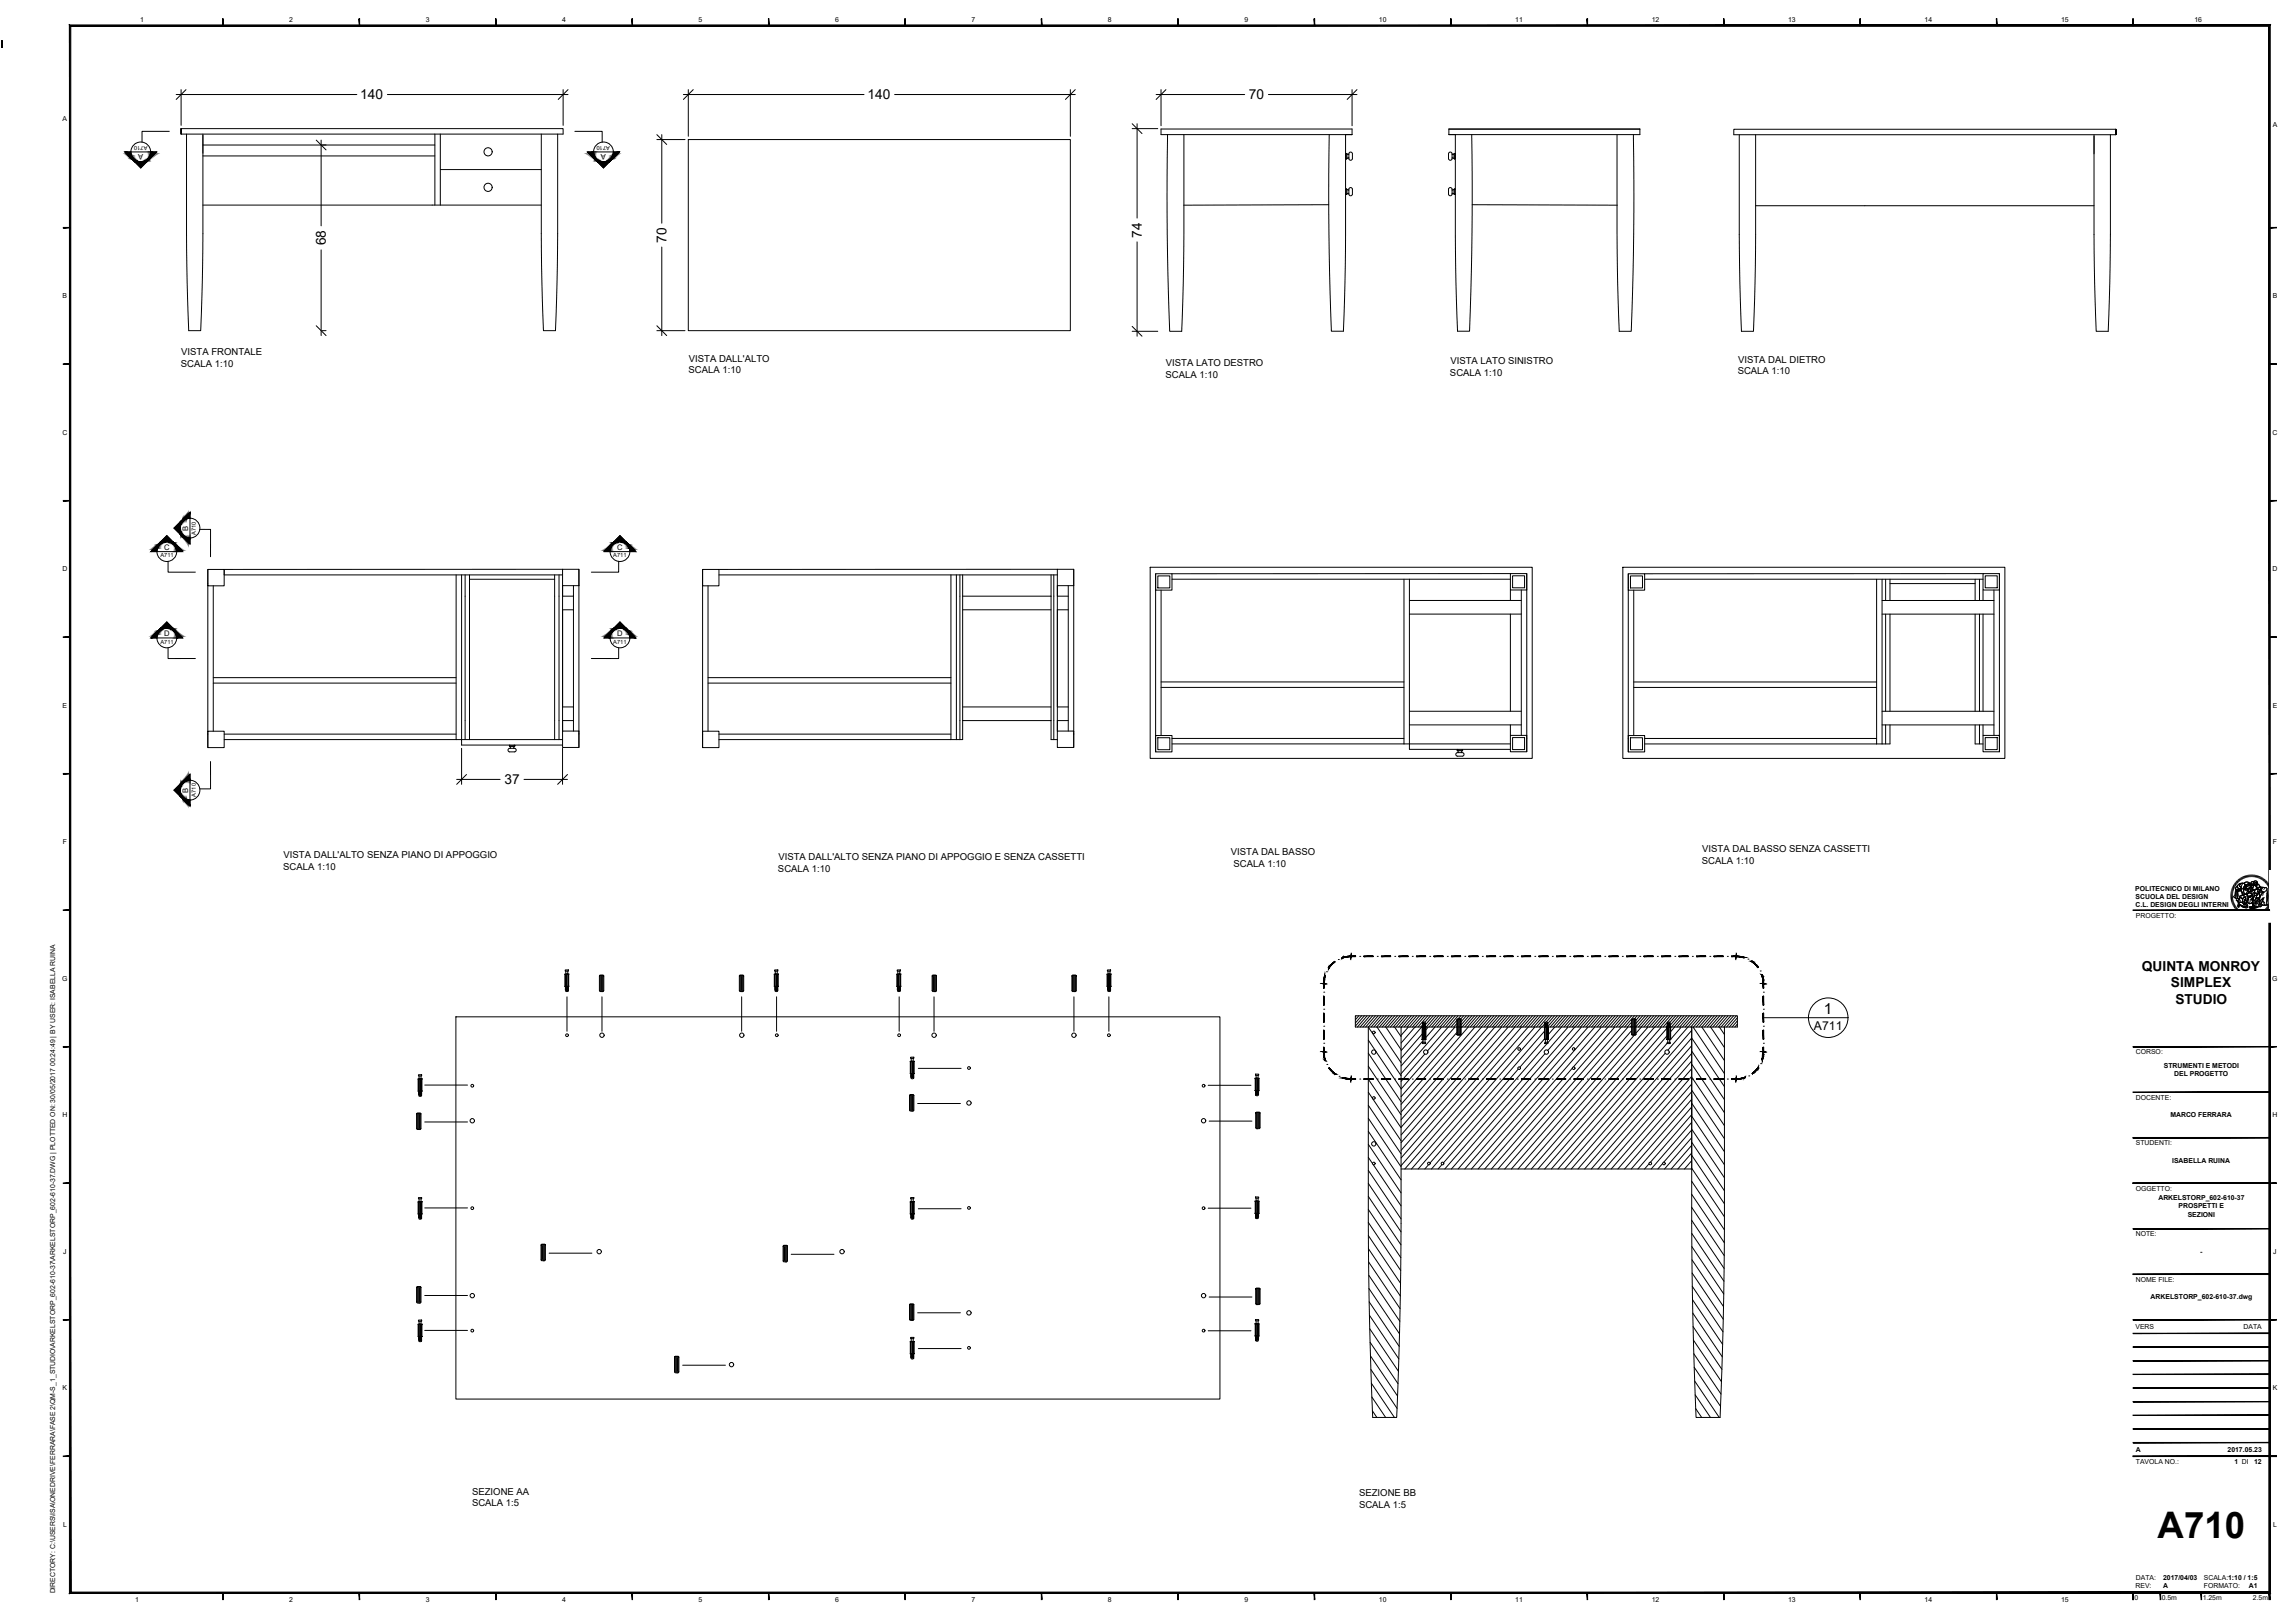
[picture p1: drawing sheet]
<svg xmlns="http://www.w3.org/2000/svg" width="841mm" height="594mm" viewBox="0 0 841 594" stroke-linecap="round" stroke-linejoin="round" font-family="sans-serif">
<defs><g id="words">
<text font-size="13.4" x="790.7" y="563.2">A710</text>
<text font-size="5.6" x="668.4" y="371.5">1</text>
<g font-size="5">
<text x="132" y="36.4">140</text>
<text x="317.9" y="36.4">140</text>
<text x="457.7" y="36.4">70</text>
<text x="119.5" y="89.9" transform="rotate(-90 119.5 89.9)">68</text>
<text x="244.3" y="88.9" transform="rotate(-90 244.3 88.9)">70</text>
<text x="418.5" y="87" transform="rotate(-90 418.5 87)">74</text>
<text x="184.9" y="287.2">37</text>
<text x="784.9" y="355.5">QUINTA MONROY</text>
<text x="795.6" y="361.6">SIMPLEX</text>
<text x="797.2" y="367.6">STUDIO</text>
</g>
<text font-size="4.5" x="664.7" y="377.2">A711</text>
<g font-size="3.5">
<text x="66.4" y="130.2">VISTA FRONTALE</text>
<text x="66.3" y="134.4">SCALA 1:10</text>
<text x="252.3" y="136.6">SCALA 1:10</text>
<text x="252.5" y="132.4">VISTA DALL'ALTO</text>
<text x="427.3" y="134.1">VISTA LATO DESTRO</text>
<text x="531.4" y="137.6">SCALA 1:10</text>
<text x="531.5" y="133.4">VISTA LATO SINISTRO</text>
<text x="636.8" y="137.1">SCALA 1:10</text>
<text x="636.9" y="132.9">VISTA DAL DIETRO</text>
<text x="427.1" y="138.3">SCALA 1:10</text>
<text x="103.9" y="314.3">VISTA DALL'ALTO SENZA PIANO DI APPOGGIO</text>
<text x="285.2" y="315">VISTA DALL'ALTO SENZA PIANO DI APPOGGIO E SENZA CASSETTI</text>
<text x="451.1" y="313.3">VISTA DAL BASSO</text>
<text x="452.1" y="317.5">SCALA 1:10</text>
<text x="623.7" y="316.3">SCALA 1:10</text>
<text x="623.8" y="312.1">VISTA DAL BASSO SENZA CASSETTI</text>
<text x="103.8" y="318.6">SCALA 1:10</text>
<text x="285.1" y="319.2">SCALA 1:10</text>
<text x="173" y="547.5">SEZIONE AA</text>
<text x="173" y="551.7">SCALA 1:5</text>
<text x="498" y="548.1">SEZIONE BB</text>
<text x="498" y="552.3">SCALA 1:5</text>
</g>
<g font-size="2.8">
<text x="52.5" y="56.3" transform="rotate(-180 52.5 56.3)">A</text>
<text x="222.1" y="56.3" transform="rotate(-180 222.1 56.3)">A</text>
<text x="69" y="194.4" transform="rotate(-90 69 194.4)">B</text>
<text x="60.1" y="201.4">C</text>
<text x="226.2" y="201.4">C</text>
<text x="60.1" y="233">D</text>
<text x="226.1" y="233">D</text>
<text x="69" y="290.3" transform="rotate(-90 69 290.3)">B</text>
</g>
<g font-size="2.5">
<text x="51.3" y="8.2">1</text>
<text x="106" y="8.2">2</text>
<text x="156" y="8.2">3</text>
<text x="206" y="8.2">4</text>
<text x="256" y="8.2">5</text>
<text x="306" y="8.2">6</text>
<text x="356" y="8.2">7</text>
<text x="406" y="8.2">8</text>
<text x="456" y="8.2">9</text>
<text x="505.3" y="8.2">10</text>
<text x="555.3" y="8.2">11</text>
<text x="605.3" y="8.2">12</text>
<text x="655.3" y="8.2">13</text>
<text x="705.3" y="8.2">14</text>
<text x="755.3" y="8.2">15</text>
<text x="804.2" y="8.2">16</text>
<text x="23" y="44.3">A</text>
<text x="832.8" y="46.6">A</text>
<text x="23" y="109.3">B</text>
<text x="832.8" y="109.3">B</text>
<text x="22.9" y="159.3">C</text>
<text x="832.8" y="159.3">C</text>
<text x="22.9" y="209.3">D</text>
<text x="832.8" y="209.3">D</text>
<text x="23" y="259.3">E</text>
<text x="832.8" y="259.3">E</text>
<text x="23" y="309.3">F</text>
<text x="832.9" y="309.3">F</text>
<text x="782.5" y="326.3">POLITECNICO DI MILANO</text>
<text x="782.6" y="329.3">SCUOLA DEL DESIGN</text>
<text x="782.6" y="332.4">C.L. DESIGN DEGLI INTERNI</text>
<text x="782.7" y="336.2">PROGETTO:</text>
<text x="22.8" y="359.3">G</text>
<text x="832.7" y="359.3">G</text>
<text x="782.7" y="386.2">CORSO:</text>
<text x="793" y="391.1">STRUMENTI E METODI</text>
<text x="796.7" y="394.1">DEL PROGETTO</text>
<text x="782.7" y="402.8">DOCENTE:</text>
<text x="22.9" y="409.3">H</text>
<text x="795.4" y="409.3">MARCO FERRARA</text>
<text x="832.8" y="409.3">H</text>
<text x="782.7" y="419.5">STUDENTI:</text>
<text x="796" y="425.9">ISABELLA RUINA</text>
<text x="782.7" y="436.2">OGGETTO:</text>
<text x="791" y="439.6">ARKELSTORP_602-610-37</text>
<text x="798.4" y="442.6">PROSPETTI E</text>
<text x="801.7" y="445.6">SEZIONI</text>
<text x="782.7" y="452.8">NOTE:</text>
<text x="23.2" y="459.3">J</text>
<text x="806.2" y="459.3">-</text>
<text x="833.1" y="459.3">J</text>
<text x="782.7" y="469.5">NOME FILE:</text>
<text x="788.1" y="475.7">ARKELSTORP_602-610-37.dwg</text>
<text x="782.6" y="486.8">VERS</text>
<text x="822.2" y="486.8">DATA</text>
<text x="23" y="509.3">K</text>
<text x="832.8" y="509.3">K</text>
<text x="782.7" y="531.8">A</text>
<text x="816.3" y="531.8">2017.05.23</text>
<text x="782.7" y="536.3">TAVOLA NO.:</text>
<text x="818.9" y="536.3">1 DI</text>
<text x="826" y="536.3">12</text>
<text x="23.1" y="559.3">L</text>
<text x="833" y="559.3">L</text>
<text x="782.6" y="581.7">REV:</text>
<text x="782.7" y="578.8">DATA:</text>
<text x="792.7" y="581.8">A</text>
<text x="792.7" y="578.7">2017/04/03</text>
<text x="807.6" y="578.8">SCALA:1:10 / 1:5</text>
<text x="807.6" y="581.8">FORMATO:</text>
<text x="824.1" y="581.8">A1</text>
<text x="20.2" y="583.6" transform="rotate(-90 20.2 583.6)">DIRECTORY: C:\USERS\ISA\ONEDRIVE\FERRARA\FASE 2\QM-S_1_STUDIO\ARKELSTORP_602-610-37\ARKELSTORP_602-610-37.DWG | PLOTTED ON: 30/05/2017 00:24:49 | BY USER: ISABELLA RUINA</text>
<text x="49.5" y="586.8">1</text>
<text x="106" y="586.8">2</text>
<text x="156" y="586.8">3</text>
<text x="206" y="586.8">4</text>
<text x="256" y="586.8">5</text>
<text x="306" y="586.8">6</text>
<text x="356" y="586.8">7</text>
<text x="406" y="586.8">8</text>
<text x="456" y="586.8">9</text>
<text x="505.3" y="586.8">10</text>
<text x="555.3" y="586.8">11</text>
<text x="605.3" y="586.8">12</text>
<text x="655.3" y="586.8">13</text>
<text x="705.3" y="586.8">14</text>
<text x="755.3" y="586.8">15</text>
<text x="782.2" y="585.9">0</text>
<text x="792.2" y="585.9">0.5m</text>
<text x="807.2" y="585.9">1.25m</text>
<text x="825.6" y="585.9">2.5m</text>
</g>
<g font-size="2.1">
<text x="54" y="53.5" transform="rotate(-180 54 53.5)">A710</text>
<text x="223.5" y="53.5" transform="rotate(-180 223.5 53.5)">A710</text>
<text x="71.7" y="195.9" transform="rotate(-90 71.7 195.9)">A710</text>
<text x="58.8" y="204.1">A711</text>
<text x="224.7" y="204.1">A711</text>
<text x="58.8" y="235.8">A711</text>
<text x="224.7" y="235.8">A711</text>
<text x="71.7" y="291.7" transform="rotate(-90 71.7 291.7)">A710</text>
</g>
</g></defs>
<!-- layer: ALTRE LINEE -->
<g fill="none" stroke="#000" stroke-width=".37">
<path d="M64.6 34.6h66.2M66.4 32.8v13.1M142 34.6h66.2M206.4 32.8v13.1M250.4 34.6h66.2M252.2 32.8v17.1M327.8 34.6h66.2M392.2 32.8v17.1M423.7 34.6h32.4M425.5 32.8v13.3M464.8 34.6h32.5M495.5 32.8v13.3"/>
<path d="M66.4 47.1v2v-2h140v2h-140zM68.4 49.1v42.4l.8 29.6h4.4l.7-29.6 .1-42.4M74.4 57.1h85M74.4 53.1h85M117.7 51.3v31.4M159.4 49.1v26M161.4 49.1v26M198.4 49.1v42.4l.8 29.6h4.4l.7-29.6 .1-42.4M240.7 51.1h10.3M242.5 49.3v32.5M252.2 51.1h140v70h-140zM414.9 47.1h9.4"/>
<path d="M416.7 45.3v34.6M425.5 47.3h70v2h-70zM427.8 49.3v1.4a1241.5 1241.5 0 0 0 .8 70.6h4.4l.8-29.5v-42.5M487.1 49.3a1289.8 1289.8 0 0 0 .8 72h4.4l.8-29.6v-42.4M493.2 56.3l.1 1.9-.2-.2zM493.3 56.2l.3 .2v1.6l-.3 .2M493.6 56.3l.6 .3M494.2 57.8l-.6 .3M494.5 55.9l.7-.2a2.77 2.77 0 0 1 0 3h-.5l-.4-.6zM531 47.3h69.9v2h-69.9zM531 55.9l.5-.2 .6 .3v2.1a.66 .66 0 0 1-.6 .6 .66 .66 0 0 1-.7-.6zM532.1 56.6h.1"/>
<path d="M532.1 57.8h.1M532.2 57.8l.6 .3M532.8 56.3l-.6 .3M533.1 56.2v2M533.1 56.2l-.3 .2v1.6l.3 .2M533.1 56.2l.2 .2-.2 1.8M533.3 49.3l.1 42.4 .7 29.6h4.4a1289.8 1289.8 0 0 0 .8-72M598.6 49.3v1.4a1268.2 1268.2 0 0 1-.8 70.6h-4.4l-.8-29.5v-42.5M635.4 47.3h140v2v-2v2h-140zM637.4 49.3v42.5l.8 29.5h4.4l.7-29.5 .1-42.5M767.4 49.3v42.5l.8 29.5h4.4l.7-29.5 .1-42.5M74.4 75.1h124"/>
<path d="M161.4 62.1h37M486.9 75l-53.2 .1M493.1 69.4l.2-.2v2l-.2-.2M493.3 69.2l.3 .2v1.6l-.3 .2M493.6 69.3l.6 .3M494.2 70.8l-.6 .3M494.5 68.9l.7-.2a2.79 2.79 0 0 1 0 3h-.5l-.4-.6zM531 68.9l.5-.2 .6 .3v2.1a.66 .66 0 0 1-.6 .6 .66 .66 0 0 1-.7-.6 2.51 2.51 0 0 1 .2-2.2zM532.1 69.6h.1M532.1 70.8h.1M532.2 70.8l.6 .3M532.8 69.3l-.6 .3"/>
<path d="M533.1 69.2v2M533.1 69.2l-.3 .2v1.6l.3 .2M533.1 69.2l.2 .2M533.3 71l-.2 .2M539.5 75l53.2 .1M643.4 75.3h124M117.7 91.5v31.4M242.5 90.5v32.4M416.7 88.6v34.5M118.1 121.1h1.4M240.7 121.1h10.3M414.9 121.3h9.4"/>
<path d="M76.2 208.6h6v6h-6zM76.2 208.6v65.2M78.2 214.6v53.2M167.1 210.6v60.3M169.1 210.6v60.3h37.1M170.5 210.6v60.3M172 212.2h31.2M172 210.6v60.3M203.2 210.6v60.3M204.9 210.6v60.3M206.2 208.5h5.9v6h-5.9zM206.2 208.5l-124 .1v2h124"/>
<path d="M206.2 214.5v53.3M206.2 218.4h3.9M210.1 214.5v53.3M212.1 208.5v60.3M257.5 208.6h6v6h-6zM257.5 208.6v65.2M259.5 214.6v53.2M263.5 210.6h124M348.5 210.6v60.3M350.5 210.6v60.3M351.8 210.6v60.3M352.8 210.6v60.3h-89.3"/>
<path d="M352.8 218.4h32.4M385.2 210.6v60.3h2.3M386.2 210.6v60.3M387.5 208.5h6v6h-6zM387.5 208.5l-124 .1M387.5 218.4h4M387.5 214.5v53.3M391.5 214.5v53.3M393.5 208.5v60.3M421.5 207.8h140v70h-140zM423.5 210.1h6v6h-6zM423.5 210.1v65.3"/>
<path d="M424.3 210.9h4.4v4.4h-4.4zM425.5 216.1v53.3M429.5 212.1h124M514.5 212.1v60.4M516.5 212.1v62.4h37M516.5 219.9h41M553.5 210.1h6v6h-6zM553.5 210.1h-124M553.5 216.1v3.8M554.3 210.9h4.4v4.4h-4.4zM557.5 216.1v53.2M559.5 210.1v60.3"/>
<path d="M594.7 207.8h140v70h-140zM596.7 210.1h6v6.1h-6zM596.7 210.1v65.3M597.5 210.9h4.4v4.4h-4.4zM598.7 216.2v53.2M602.7 212.1h124M687.7 212.1v60.4M689.7 212.1v60.4M689.7 219.9h41M691 212.1v7.8M692.6 212.1v7.8M692.6 213.7h31.2"/>
<path d="M723.8 212.1v7.8M725.4 212.1v7.8M726.7 210.1h6v6h-6zM726.7 210.1h-124M726.7 216.1v3.8M727.5 210.9h4.4v4.4h-4.4zM730.7 216.1v53.3M732.7 210.1v60.3M206.2 223.3h3.9M352.8 223.3h32.4M387.5 223.3h4M516.5 224.9h41"/>
<path d="M553.5 224.9v35.6M689.7 224.9h41M691 224.9v35.6M692.6 224.9v35.6M723.8 224.9v35.6M725.4 224.9v35.6M726.7 224.9v35.6M78.2 250.2h88.9M78.2 248.2h88.9M206.2 258.9h3.9M259.5 250.2h89M259.5 248.2h89"/>
<path d="M352.8 258.9h32.4M387.5 258.9h4M425.5 251.8h89M425.5 249.8h89M598.7 251.8h89M598.7 249.8h89M76.2 267.8h6v6h-6zM82.2 270.9h84.9M82.2 268.9h84.9M167.1 270.9h2v2h37.1M169.1 274.1v13.2M186.3 274.3l2.3-.2a.66 .66 0 0 1 .6 .6 .66 .66 0 0 1-.6 .7l-2.1-.1-.3-.6z"/>
<path d="M186.8 273.4l.2 .6M186.9 272.9l-.2 .2M187 274v.1M188.3 274v.1M188.5 272.9l.2 .2M188.5 273.4l-.2 .6M188.7 273.1l-.2 .3-1.8-.2M188.7 273.1l-2 .1M206.1 274.1v13.2M206.2 267.8h5.9v6h-5.9zM206.2 263.9h3.9M212.1 268.7v5.1"/>
<path d="M257.5 267.8h6v6h-6zM263.5 268.9h85M352.8 263.9h32.4M387.5 267.8h6v6h-6zM387.5 263.9h4M393.5 268.7v5.1M423.5 269.4h6v6h-6zM424.3 270.2h4.4v4.4h-4.4zM429.5 272.5h124M429.5 270.5h85M516.5 265.5h41M516.5 260.5h41"/>
<path d="M533.7 275.9l2.2-.2a.66 .66 0 0 1 .6 .6 .66 .66 0 0 1-.6 .7l-2.1-.1-.3-.6zM534 274.7h2M534 274.8l1.8 .2 .2-.2M534.1 275h.2M534.2 274.5l-.2 .3M534.3 275l.1 .7M535.8 274.5l.2 .3M535.9 275l-.3 .7M553.5 269.3h6v6h-6zM553.5 265.5v3.8M554.3 270.1h4.4v4.4h-4.4zM559.5 270.3v5"/>
<path d="M596.7 269.4h6v6h-6zM597.5 270.2h4.4v4.4h-4.4zM602.7 270.5h85M689.7 260.5h41M689.7 265.5h41M691 265.5v7M692.6 265.5v7h-89.9M723.8 265.5v7h2.9M725.4 265.5v7M726.7 269.4h6v6h-6zM726.7 265.5v3.9M727.5 270.2h4.4v4.4h-4.4z"/>
<path d="M732.7 270.3v5.1M167.4 285.5h15.9M192 285.5h16M497 372l-.3 .3M498 372l-1.3 1.5M499 372l-2.3 2.7M500 372l-3.3 3.8M501 372l-3.6 4.2M501.4 376.2l12 17.8M502 372l-3.6 4.2M503 372l-3.6 4.2M504 372l-3.5 4.2"/>
<path d="M504.6 376.2l8.8 13M505 372l-3.5 4.2M506 372l-3.5 4.2M507.1 372l-3.6 4.2M507.8 376.2l5.6 8.2M508.1 372l-3.6 4.2M509.1 372l-3.6 4.2M510.1 372l-3.6 4.2M511.1 376.2l2.3 3.5M511.1 372l-3.6 4.2M512.1 372l-3.6 4.2M513.1 372l-3.6 4.2"/>
<path d="M513.7 376.2l-.3 .2M514.1 372l-3.6 4.2M515.1 372l-3.5 4.2M516.1 376.2l-2.7 3M516.1 372l-3.5 4.2M517.2 372l-3.6 4.2M518.2 372l-3.6 4.2M518.5 376.2l-5.1 5.8M519.2 372l-3.6 4.2M520.2 372l-3.6 4.2M521 376.2l-7.6 8.6M521.2 378.8l-7.8 8.8"/>
<path d="M521.2 372l-3.6 4.2M521.4 375.3l-.8 .9M522.2 372l-3.6 4.2M523.2 372l-3.6 4.2M523.3 376.3l-.8 .9M524.2 372l-2 2.4M525.2 372l-2.9 3.4M525.8 376.3l-3.3 3.7M526.2 372l-3.5 4.2M527.2 372l-3.5 4.2M528.2 376.3l-14.8 17M528.3 372l-3.6 4.2"/>
<path d="M529.3 372l-3.6 4.2M530.3 372l-3.6 4.2M530.6 376.3l-7.5 8.6M531.3 372l-3.6 4.2M532.3 372l-3.6 4.2M533.1 376.3l-19.7 22.6M533.3 372l-3.6 4.2M533.9 378.2l-20.5 23.5M533.9 376.1l-.1 .1M533.9 374.9l-1.1 1.3M533.9 373.7l-2.2 2.5M534.3 372l-3.6 4.2"/>
<path d="M535.3 372l-.9 1.1M535.6 376.2l-.1 .1M536.3 372l-1 1.2M537.3 372l-1.8 2.2M538.1 376.2l-24.7 28.3M538.3 372l-2.8 3.4M539.4 372l-3.6 4.2M540.4 372l-3.6 4.2M540.5 376.2l-27.1 31.1M541.4 372l-3.6 4.2M542.4 372l-3.6 4.2M542.9 376.2l-29.5 33.9"/>
<path d="M543.4 372l-3.6 4.2M544.4 372l-3.6 4.2M545.4 376.2l-32 36.7M545.4 372l-3.6 4.2M546.4 372l-3.5 4.2M547.4 372l-3.5 4.2M547.8 376.2l-34.4 39.5M548.4 372l-3.5 4.2M549.5 372l-3.6 4.2M550.3 376.2l-36.9 42.3M550.5 372l-3.6 4.2M551.5 372l-3.6 4.2"/>
<path d="M552.5 372l-3.6 4.2M552.7 376.2l-39.3 45.1M553.5 372l-3.6 4.2M554.5 372l-3.6 4.2M555.1 376.2l-41.7 47.9M555.5 372l-3.6 4.2M556.5 372l-3.5 4.2M557.5 372l-3.5 4.2M557.6 376.2l-44.2 50.7M558.5 372l-3.5 4.2M559.5 372l-3.5 4.2M560.6 372l-3.6 4.2"/>
<path d="M561.6 372l-3.6 4.2M562.5 376.2l-45.2 52M562.6 372l-3.6 4.2M563.6 372l-48.8 56.2M564.6 372l-3.6 4.2M564.9 376.2l-45.2 52M565.6 372l-3.6 4.2M566 377.7l-41.9 48.3M566.1 375l-1 1.2M566.2 376l-.1 .2M566.2 374.8v.1M566.6 372l-3.5 4.2"/>
<path d="M567.1 375h.1M567.6 372l-3.5 4.2M568.6 372l-1.9 2.3M569.6 372l-2.4 2.8M569.7 376.3l-2.3 2.6M570.7 372l-3.5 4M571.7 372l-3.6 4.2M572.1 376.3l-4.8 5.5M572.7 372l-3.6 4.2M573.7 372l-3.6 4.2M574.6 376.3l-7.4 8.4M574.7 372l-3.6 4.2"/>
<path d="M575.7 372l-3.6 4.2M576.7 372l-3.6 4.2M577 376.3l-45.1 51.9M577.7 372l-3.5 4.2M578.7 372l-3.5 4.2M579.5 376.2l-45.2 52M579.7 372l-3.5 4.2M580.8 372l-3.6 4.2M581.8 372l-3.6 4.2M581.9 376.2l-45.1 52M582.8 372l-3.6 4.2M583.8 372l-3.6 4.2"/>
<path d="M584.3 376.2l-45.1 52M584.8 372l-3.6 4.2M585.8 372l-3.6 4.2M586.8 376.2l-45.1 52M586.8 372l-3.6 4.2M587.8 372l-3.6 4.2M588.8 372l-3.5 4.2M589.2 376.2l-12.6 14.6M589.8 372l-3.5 4.2M590.9 372l-3.6 4.2M591.7 376.2l-45.2 52M591.9 372l-3.6 4.2"/>
<path d="M592.9 372l-3.6 4.2M593.9 372l-3.6 4.2M594.1 376.2l-45.1 52M594.9 372l-3.6 4.2M595.9 372l-3.6 4.2M596.6 376.2l-45.2 52M596.9 372l-3.6 4.2M597.9 377.5l-44 50.7M597.9 375.5l-.5 .7M597.9 374.4l-1.5 1.8M597.9 372l-3.6 4.2M598.9 379.2l-42.6 49"/>
<path d="M598.9 372l-3.5 4.2M599.9 372l-.9 1.1M600.9 372l-1.4 1.7M601.5 376.2l-2 2.2M602 372l-2.5 2.9M603 372l-3.5 4M603.9 376.2l-45.2 52M604 372l-3.6 4.2M605 372l-3.6 4.2M606 372l-3.6 4.2M606.4 376.2l-45.2 52M607 372l-3.6 4.2"/>
<path d="M608 372l-3.6 4.2M608.8 376.2l-45.2 52M609 372l-3.5 4.2M610 372l-3.5 4.2M610.8 379.5l-42.3 48.7M610.8 376.6l-44.7 51.6M611 375.5l-.5 .7M611 372l-3.5 4.2M612.1 372l-3.6 4.2M613.1 372l-3.6 4.2M613.6 376.3l-1.4 1.5M614.1 372l-2.2 2.5"/>
<path d="M615.1 372l-3.2 3.7M616.1 376.3l-3.8 4.3M616.1 372l-3.6 4.2M617.1 372l-3.6 4.2M618.1 372l-3.6 4.2M618.5 376.2l-7.3 8.4M619.1 372l-3.5 4.2M619.9 377.4l-44.1 50.8M619.9 376.2v52M620.1 372l-3.5 4.2M620.4 376.2l11.5 17M621.1 372l-3.5 4.2"/>
<path d="M622.1 372l-3.5 4.2M623.2 372l-3.6 4.2M624.2 372l-3.6 4.2M625.2 372l-3.6 4.2M626.2 372l-3.6 4.2M626.9 376.2l5 7.5M627.2 372l-3.5 4.2 8.2 12.2M628.2 372l-3.6 4.2M629.2 372l-3.5 4.2M630.1 376.2l1.8 2.7M630.2 372l-3.5 4.2M631.2 372l-3.5 4.2"/>
<path d="M632.2 372l-3.5 4.2M633.3 372l-3.6 4.2M634.3 372l-3.6 4.2M635.3 372l-3.6 4.2M636.3 372l-3.6 4.2M636.7 375.1l-1 1.1M636.7 373.9l-2 2.3M636.7 372.8l-3 3.4M501.4 395.3l12 17.8M501.4 390.5l12 17.8M501.4 385.7l12 17.8M501.4 381l2.6 3.8"/>
<path d="M504.2 385l9.2 13.8M521.5 381.2l-8.1 9.2M522.1 386.1l-8.7 10M556.4 391.6l-31.8 36.6M565.9 380.6l-8.9 10.3M566 380.5v.1M566.2 385.9l-36.7 42.3M566.9 382.2l-37.9 43.7M576.2 391.2l-32.1 37M610.2 385.8l-36.8 42.4M610.9 382.1l-40 46.1M612.2 380.7l-.3 .3"/>
<path d="M619.9 399.9l-24.6 28.3M619.9 397l-27 31.2M619.9 394.2l-29.4 34M619.9 391.4l-31.9 36.8M619.9 388.6l-34.3 39.6M619.9 385.8l-36.8 42.4M619.9 383l-39.2 45.2M619.9 399.3l12 17.8M619.9 394.5l12 17.8M619.9 389.7l12 17.8M619.9 385l12 17.8M631.9 398l-12-17.8-41.6 48"/>
<path d="M501.4 419.1l12 17.8M501.4 414.4l12 17.7M501.4 409.6l12 17.8M501.4 404.8l12 17.8M501.4 400l1.6 2.4M503.1 402.5l10.3 15.3M619.9 419.5l-7.5 8.7M619.9 416.7l-9.9 11.5M619.9 413.9l-10.2 11.8M619.9 411.1l-14.8 17.1M619.9 408.3l-15.1 17.4M619.9 405.5l-19.7 22.7"/>
<path d="M619.9 402.7l-22.1 25.5M619.9 418.4l12 17.7M619.9 413.6l12 17.8M619.9 408.8l12 17.8M619.9 404l12 17.8M501.4 438.2l12 17.7M501.4 433.4l12 17.8M501.4 428.7l12 17.8M501.4 423.9l1.5 2.2M503.3 426.6l10.1 15.1M523.5 426.6l-1.4 1.6M528.4 426.6l-1.4 1.6"/>
<path d="M604.3 426.3l-1.6 1.9M609.3 426.2l-1.8 2M619.7 428.2l.2-.3 12 17.8M619.9 425.1l-2.6 3.1M619.9 422.3l-5 5.9M619.9 437.4l12 17.8M619.9 432.7l12 17.7M619.9 423.1l12 17.8M501.4 447.7l11.9 17.6M501.4 443l12 17.6M501.4 452.5l11.8 17.5M501.5 457.4l11.7 17.3"/>
<path d="M619.9 447l11.9 17.6M619.9 442.2l12 17.7M620 451.8l11.8 17.5M620 456.6l11.7 17.3M501.5 462.2l11.6 17.1M501.6 467l11.4 16.9M501.7 471.9l11.2 16.6M501.7 476.8l11 16.3M620 461.4l11.6 17.2M620.1 466.3l11.4 16.9M620.1 471.1l11.3 16.7M620.2 476l11.1 16.4"/>
<path d="M501.8 481.7l10.8 16M502 486.7l10.5 15.6M502.1 491.6l10.2 15.2M502.2 496.6l9.9 14.7M620.3 480.9l10.8 16.1M620.4 485.9l10.6 15.6M620.6 490.8l10.2 15.3M620.7 495.8l10 14.8M502.4 501.6l9.6 14.2M502.5 506.6l8.5 12.6M502.7 511.7l5.1 7.5M502.9 516.7l1.7 2.5"/>
<path d="M620.9 500.8l9.6 14.3M621 505.8l9 13.4M621.2 510.9l5.6 8.3M621.4 515.9l2.2 3.3"/>
<circle cx="178.9" cy="55.6" r="1.5"/>
<circle cx="178.9" cy="68.6" r="1.5"/>
</g>
<!-- layer: SIMBOLI -->
<g fill="none" stroke="#000" stroke-width=".37">
<path d="M47.9 55.6h7.3M62 48.1h-10v4M210.7 48.1h10v4M217.5 55.6h7.3M69.6 189.8v7.2M73.2 193.9h4l-.1 10M57.5 202h7.2M61.6 205.6v4h10M223.6 202h7.2M226.7 205.6v4h-10M57.5 233.7h7.2M61.6 237.2v4h10"/>
<path d="M223.6 233.7h7.2M226.7 237.2v4h-10M77.1 278.9l.1 10h-4M69.6 285.8v7.2M207.8 365.1v12.6M220.6 365.1v12.6M271.8 365.1v12.6M284.6 365.1v12.6M329.5 365.1v12.6M342.3 365.1v12.6M393.6 365.1v12.6M406.4 365.1v12.6"/>
<path d="M646.2 372.8h16.5M155.6 397.4h15.7M336.5 391.3h15.7M442.8 397.5h15.6M155.6 410.9h15.7M336.3 404.2h15.6M443.1 410.6h15.7M155.6 442.4h15.7M201.2 459h15.7M289.9 459.4h15.7M336.5 442.7h15.7M442.8 442.5h15.6"/>
<path d="M155.6 474.5h15.7M443.1 475.1h15.7M155.6 487.3h15.7M336.3 480.8h15.6M336.5 493.9h15.7M442.8 487.4h15.6M250.2 500h15.6"/>
</g>
<!-- layer: A-ANNO-SYMB -->
<g fill="#000" stroke="#000" stroke-width=".37">
<path d="M49.4 59.3h4.4l-2.2 2.2zM218.9 59.3h4.4l-2.2 2.2zM58.9 198.4l2.2-2.2 2.2 2.2zM63.8 193.4l2.2-2.2v4.4zM227.2 196.2l2.2 2.2h-4.4zM58.9 230l2.2-2.2 2.2 2.2zM227.2 227.8l2.2 2.2h-4.4zM63.8 289.4l2.2-2.2v4.4z"/>
<path d="M45.8 55.6l.3 .4h1.9zM45.8 55.6h2.1l.1 .4z"/>
<path d="M46.1 56l.4 .4h1.5zM46.1 56h1.9v.4z"/>
<path d="M46.5 56.4l.4 .4h1.2zM46.5 56.4h1.5l.1 .4z"/>
<path d="M46.9 56.8l.3 .3h1.1zM46.9 56.8h1.2l.2 .3z"/>
<path d="M47.2 57.1l.4 .4h.8zM47.2 57.1h1.1l.1 .4z"/>
<path d="M47.6 57.5l.3 .3h.7zM47.6 57.5h.8l.2 .3z"/>
<path d="M47.9 57.8l.3 .3h.7zM47.9 57.8h.7l.3 .3z"/>
<path d="M48.2 58.1l.2 .2h.8zM48.2 58.1h.7l.3 .2z"/>
<path d="M48.4 58.3l1 .3zM48.4 58.3l1 .3z"/>
<path d="M48.7 58.6l1.1 .2zM48.7 58.6l1.1 .2z"/>
<path d="M48.9 58.8l1.2 .2zM48.9 58.8l1.2 .2z"/>
<path d="M49.1 59l1.4 .1zM49.1 59l1.4 .1z"/>
<path d="M49.2 59.1l1.6 .1zM49.2 59.1l1.6 .1z"/>
<path d="M49.3 59.2h1.9zM49.3 59.2h1.9z"/>
<path d="M49.3 59.2l2.3 .1zM49.3 59.2l2.3 .1z"/>
<path d="M51.6 59.3h2.2zM52 59.2h1.8z"/>
<path d="M52 59.2h1.8zM52.3 59.2h1.6z"/>
<path d="M52.3 59.2h1.6zM52.7 59.1h1.3z"/>
<path d="M52.7 59.1h1.3zM53.1 59h1z"/>
<path d="M53.1 59h1zM53.4 58.8h.9z"/>
<path d="M53.4 58.8h.9l-.6-.2zM53.7 58.6h.8l-.2 .2z"/>
<path d="M53.7 58.6h.8l-.5-.3zM54 58.3h.7l-.2 .3z"/>
<path d="M54 58.3h.7l-.4-.2zM54.3 58.1h.7l-.3 .2z"/>
<path d="M54.5 57.8l-.2 .3h.7zM54.5 57.8h.8l-.3 .3z"/>
<path d="M54.7 57.5l-.2 .3h.8zM54.7 57.5h.9l-.3 .3z"/>
<path d="M54.9 57.1l-.2 .4h.9zM54.9 57.1h1l-.3 .4z"/>
<path d="M55 56.8l-.1 .3h1zM55 56.8h1.3l-.4 .3z"/>
<path d="M55.1 56.4l-.1 .4h1.3zM55.1 56.4h1.5l-.3 .4z"/>
<path d="M55.2 56l-.1 .4h1.5zM55.2 56h1.8l-.4 .4z"/>
<path d="M55.2 55.6v.4h1.8zM55.2 55.6h2.2l-.4 .4z"/>
<path d="M215.7 56l1.8-.4v.4zM215.3 55.6l.4 .4 1.8-.4z"/>
<path d="M216.1 56.4l1.4-.4 .1 .4zM215.7 56l.4 .4 1.4-.4z"/>
<path d="M216.4 56.8l1.2-.4 .1 .4zM216.1 56.4l.3 .4 1.2-.4z"/>
<path d="M216.8 57.1l.9-.3 .1 .3zM216.4 56.8l.4 .3 .9-.3z"/>
<path d="M217.1 57.5l.7-.4 .2 .4zM216.8 57.1l.3 .4 .7-.4z"/>
<path d="M217.4 57.8l.6-.3 .2 .3zM217.1 57.5l.3 .3 .6-.3z"/>
<path d="M217.7 58.1l.5-.3 .2 .3zM217.4 57.8l.3 .3 .5-.3z"/>
<path d="M218 58.3l.4-.2 .3 .2zM217.7 58.1l.3 .2 .4-.2z"/>
<path d="M218.2 58.6l.5-.3 .3 .3zM218 58.3l.2 .3 .5-.3z"/>
<path d="M218.4 58.8l.6-.2 .3 .2zM218.2 58.6l.2 .2 .6-.2z"/>
<path d="M218.6 59h1.1zM218.4 58.8h.9z"/>
<path d="M218.7 59.1h1.3zM218.6 59h1.1z"/>
<path d="M218.8 59.2h1.6zM218.7 59.1h1.3z"/>
<path d="M218.9 59.2h1.9zM218.8 59.2h1.6z"/>
<path d="M218.9 59.3h2.2zM218.9 59.2h1.9z"/>
<path d="M221.1 59.3l2.3-.1zM221.1 59.3l2.3-.1z"/>
<path d="M221.5 59.2h1.9zM221.5 59.2h1.9z"/>
<path d="M221.9 59.2l1.6-.1zM221.9 59.2l1.6-.1z"/>
<path d="M222.3 59.1l1.4-.1zM222.3 59.1l1.4-.1z"/>
<path d="M222.6 59l1.2-.2zM222.6 59l1.2-.2z"/>
<path d="M222.9 58.8l1.1-.2zM222.9 58.8l1.1-.2z"/>
<path d="M223.3 58.6l1-.3zM223.3 58.6l1-.3z"/>
<path d="M223.6 58.3l.9-.2-.2 .2zM223.6 58.3l.9-.2h-.7z"/>
<path d="M223.8 58.1l1-.3-.3 .3zM224.1 57.8l-.3 .3 1-.3z"/>
<path d="M224.1 57.8l1.1-.3-.4 .3zM224.3 57.5l-.2 .3 1.1-.3z"/>
<path d="M224.3 57.5l1.2-.4-.3 .4zM224.4 57.1l-.1 .4 1.2-.4z"/>
<path d="M224.4 57.1l1.4-.3-.3 .3zM224.6 56.8l-.2 .3 1.4-.3z"/>
<path d="M224.6 56.8l1.6-.4-.4 .4zM224.7 56.4l-.1 .4 1.6-.4z"/>
<path d="M224.7 56.4l1.9-.4-.4 .4zM224.7 56v.4l1.9-.4z"/>
<path d="M224.7 56l2.3-.4-.4 .4zM224.8 55.6l-.1 .4 2.3-.4z"/>
<path d="M57.4 199.9h.8l-1.1 .3zM57.1 200.2h.9l.2-.3z"/>
<path d="M57.4 199.9l.3-.3h.7zM57.4 199.9h.8l.2-.3z"/>
<path d="M58 199.3h.7l-1 .3zM57.7 199.6h.7l.3-.3z"/>
<path d="M58 199.3l1-.2zM58 199.3l1-.2z"/>
<path d="M58.4 198.9h.9l-1.1 .2zM58.2 199.1l1.1-.2z"/>
<path d="M58.6 198.7h1l-1.2 .2zM58.4 198.9l1.2-.2z"/>
<path d="M58.7 198.6h1.3l-1.4 .1zM58.6 198.7l1.4-.1z"/>
<path d="M58.7 198.6l1.7-.1zM58.7 198.6l1.7-.1z"/>
<path d="M58.9 198.4h1.8zM58.8 198.5l1.9-.1z"/>
<path d="M58.9 198.4h2.2zM58.9 198.4h2.2z"/>
<path d="M61.1 198.4h2.2zM61.5 198.4h1.9z"/>
<path d="M61.5 198.4h1.9zM61.9 198.5h1.5z"/>
<path d="M61.9 198.5h1.5zM62.2 198.6h1.3z"/>
<path d="M62.2 198.6h1.3zM62.6 198.7h1z"/>
<path d="M62.6 198.7h1zM62.9 198.9h.9z"/>
<path d="M62.9 198.9h.9l-.5 .2zM63.3 199.1h.7l-.2-.2z"/>
<path d="M63.3 199.1h.7l-.5 .2zM63.5 199.3h.8l-.3-.2z"/>
<path d="M63.5 199.3h.8l-.5 .3zM63.8 199.6h.7l-.2-.3z"/>
<path d="M63.8 199.6h.7l-.5 .3zM64 199.9h.8l-.3-.3z"/>
<path d="M64 199.9h.8l-.5 .3zM64.3 200.2h.8l-.3-.3z"/>
<path d="M66 191.2v2.2zM66 191.2v2.2z"/>
<path d="M66 193.4v2.2zM66 193.8v1.9z"/>
<path d="M66.1 191.1l-.1 1.9zM66.1 191.1l-.1 1.9z"/>
<path d="M66 193.8v1.9zM66.1 194.2v1.5z"/>
<path d="M66.1 191.1v1.6zM66.2 191l-.1 1.7z"/>
<path d="M66.1 194.2v1.5zM66.2 194.5v1.3z"/>
<path d="M66.3 190.9l-.1 1.4zM66.3 190.9l-.1 1.4z"/>
<path d="M66.2 194.5v1.3zM66.3 194.9v1.1z"/>
<path d="M66.3 190.9v1.1l.2-1.3zM66.5 190.7l-.2 1.3z"/>
<path d="M66.3 194.9v1.1zM66.5 195.2v.9z"/>
<path d="M66.5 190.7v.9l.2-1.1zM66.7 190.5l-.2 1.1z"/>
<path d="M66.5 195.2v.9l.2-.5zM66.7 195.6v.7l-.2-.2z"/>
<path d="M66.9 190.3l-.2 1zM66.9 190.3l-.2 1z"/>
<path d="M66.7 195.6v.7l.2-.4zM66.9 195.9v.7l-.2-.3z"/>
<path d="M66.9 190.3v.7l.3-1zM67.2 190v.7l-.3 .3z"/>
<path d="M66.9 195.9v.7l.3-.5zM67.2 196.1v.7l-.3-.2z"/>
<path d="M67.5 189.7l-.3 .3v.7zM67.5 189.7v.8l-.3 .2z"/>
<path d="M67.2 196.1v.7l.3-.4zM67.5 196.4v.7l-.3-.3z"/>
<path d="M67.5 189.7v.8l.3-1.1zM67.8 189.4v.9l-.3 .2z"/>
<path d="M67.5 196.4v.7l.3-.5zM67.8 196.6v.8l-.3-.3z"/>
<path d="M67.8 189.4v.9l.4-1.2zM68.2 189.1v1l-.4 .2z"/>
<path d="M67.8 196.6v.8l.4-.7zM68.2 196.7v1.1l-.4-.4z"/>
<path d="M68.2 189.1v1l.3-1.4zM68.5 188.7v1.3l-.3 .1z"/>
<path d="M68.2 196.7v1.1l.3-.9zM68.5 196.9v1.2l-.3-.3z"/>
<path d="M68.5 188.7v1.3l.4-1.6zM68.9 188.4v1.5l-.4 .1z"/>
<path d="M68.5 196.9v1.2l.4-1.1zM68.9 197v1.5l-.4-.4z"/>
<path d="M68.9 188.4v1.5l.3-1.9zM69.2 188v1.8l-.3 .1z"/>
<path d="M68.9 197v1.5l.3-1.5zM69.2 197v1.9l-.3-.4z"/>
<path d="M69.2 188v1.8l.4-2.2zM69.6 187.6v2.2h-.4z"/>
<path d="M69.2 197v1.9l.4-1.9zM69.6 197v2.2l-.4-.3z"/>
<path d="M223.5 199.9l.6 .3 .2-.3zM223.5 199.9l.6 .3h-.9z"/>
<path d="M223.8 199.6l.5 .3 .2-.3zM223.5 199.9l.3-.3 .5 .3z"/>
<path d="M224 199.3l.5 .3 .3-.3zM224 199.3l.5 .3h-.7z"/>
<path d="M224.3 199.1l.5 .2 .3-.2zM224 199.3l.3-.2 .5 .2z"/>
<path d="M224.5 198.9l.6 .2 .3-.2zM224.5 198.9l.6 .2h-.8z"/>
<path d="M224.7 198.7h1zM224.7 198.7l.7 .2h-.9z"/>
<path d="M224.8 198.6h1.3zM224.8 198.6l.9 .1h-1z"/>
<path d="M224.9 198.5h1.5zM224.8 198.6h1.3z"/>
<path d="M225 198.4h1.8zM225 198.4l1.4 .1z"/>
<path d="M225 198.4h2.2zM225 198.4h1.8z"/>
<path d="M227.2 198.4h2.2zM227.2 198.4h2.2z"/>
<path d="M227.6 198.4l1.9 .1zM227.6 198.4l1.9 .1z"/>
<path d="M227.9 198.5l1.7 .1zM227.9 198.5l1.7 .1z"/>
<path d="M228.3 198.6l1.4 .1zM228.3 198.6l1.4 .1z"/>
<path d="M228.7 198.7l1.2 .2zM228.7 198.7l1.2 .2z"/>
<path d="M229 198.9l1.1 .2zM229 198.9l1.1 .2z"/>
<path d="M229.3 199.1l1 .2zM229.3 199.1l1 .2z"/>
<path d="M229.6 199.3l1 .3-.3-.3zM229.6 199.3l1 .3h-.7z"/>
<path d="M229.9 199.6l1 .3-.3-.3zM229.9 199.6l1 .3h-.8z"/>
<path d="M230.1 199.9l1.1 .3-.3-.3zM230.1 199.9l1.1 .3h-.9z"/>
<path d="M55.7 201.7h1.8l-2.2 .3zM55.3 202h2.2v-.3z"/>
<path d="M56.1 201.3h1.5l-1.9 .4zM55.7 201.7h1.8l.1-.4z"/>
<path d="M56.4 200.9h1.3l-1.6 .4zM56.1 201.3h1.5l.1-.4z"/>
<path d="M56.8 200.6h1l-1.4 .3zM56.4 200.9h1.3l.1-.3z"/>
<path d="M57.1 200.2h.9l-1.2 .4zM56.8 200.6h1l.2-.4z"/>
<path d="M64.3 200.2h.8l-.7 .4zM64.4 200.6h1.1l-.4-.4z"/>
<path d="M64.4 200.6h1.1l-.9 .3zM64.6 200.9h1.2l-.3-.3z"/>
<path d="M64.6 200.9h1.2l-1.1 .4zM64.7 201.3h1.5l-.4-.4z"/>
<path d="M64.7 201.3h1.5l-1.5 .4zM64.7 201.7h1.9l-.4-.4z"/>
<path d="M64.7 201.7h1.9l-1.9 .3zM64.7 202h2.2l-.3-.3z"/>
<path d="M221.7 201.7l1.9 .3v-.3zM221.7 201.7l1.9 .3h-2.2z"/>
<path d="M222.1 201.3l1.5 .4v-.4zM222.1 201.3l1.5 .4h-1.9z"/>
<path d="M222.5 200.9l1.1 .4 .1-.4zM222.1 201.3l.4-.4 1.1 .4z"/>
<path d="M222.8 200.6l.9 .3 .2-.3zM222.8 200.6l.9 .3h-1.2z"/>
<path d="M223.2 200.2l.7 .4 .2-.4zM223.2 200.2l.7 .4h-1.1z"/>
<path d="M230.3 200.2l1.2 .4-.3-.4zM230.3 200.2l1.2 .4h-1z"/>
<path d="M230.5 200.6l1.4 .3-.4-.3zM230.5 200.6l1.4 .3h-1.3z"/>
<path d="M230.6 200.9l1.6 .4-.3-.4zM230.6 200.9l1.6 .4h-1.5z"/>
<path d="M230.7 201.3l1.9 .4-.4-.4zM230.7 201.3l1.9 .4h-1.8z"/>
<path d="M230.8 201.7l2.2 .3-.4-.3zM230.8 201.7l2.2 .3h-2.2z"/>
<path d="M55.7 233.3h1.8l-2.2 .4zM55.3 233.7h2.2v-.4z"/>
<path d="M56.1 232.9h1.5l-1.9 .4zM55.7 233.3h1.8l.1-.4z"/>
<path d="M56.4 232.5h1.3l-1.6 .4zM56.1 232.9h1.5l.1-.4z"/>
<path d="M56.8 232.2h1l-1.4 .3zM56.4 232.5h1.3l.1-.3z"/>
<path d="M57.1 231.8h.9l-1.2 .4zM56.8 232.2h1l.2-.4z"/>
<path d="M57.4 231.5h.8l-1.1 .3zM57.1 231.8h.9l.2-.3z"/>
<path d="M57.7 231.2h.7l-1 .3zM57.4 231.5h.8l.2-.3z"/>
<path d="M58 231h.7l-1 .2zM57.7 231.2h.7l.3-.2z"/>
<path d="M58.2 230.7h.8l-1 .3zM58 231l1-.3z"/>
<path d="M58.2 230.7l1.1-.2zM58.2 230.7l1.1-.2z"/>
<path d="M58.6 230.4h1l-1.2 .1zM58.4 230.5l1.2-.1z"/>
<path d="M58.7 230.2h1.3l-1.4 .2zM58.6 230.4l1.4-.2z"/>
<path d="M58.7 230.2l1.7-.1zM58.7 230.2l1.7-.1z"/>
<path d="M58.9 230.1h1.8zM58.8 230.1h1.9z"/>
<path d="M58.9 230h2.2zM58.9 230.1l2.2-.1z"/>
<path d="M61.1 230h2.2zM61.5 230.1h1.9z"/>
<path d="M61.5 230.1h1.9zM61.9 230.1h1.5z"/>
<path d="M61.9 230.1h1.5zM62.2 230.2h1.3z"/>
<path d="M62.2 230.2h1.3zM62.6 230.4h1z"/>
<path d="M62.6 230.4h1zM62.9 230.5h.9z"/>
<path d="M62.9 230.5h.9l-.5 .2zM63.3 230.7h.7l-.2-.2z"/>
<path d="M63.3 230.7h.7l-.5 .3zM63.5 231h.8l-.3-.3z"/>
<path d="M63.5 231h.8l-.5 .2zM63.8 231.2h.7l-.2-.2z"/>
<path d="M63.8 231.2h.7l-.5 .3zM64 231.5h.8l-.3-.3z"/>
<path d="M64 231.5h.8l-.5 .3zM64.3 231.8h.8l-.3-.3z"/>
<path d="M64.3 231.8h.8l-.7 .4zM64.4 232.2h1.1l-.4-.4z"/>
<path d="M64.4 232.2h1.1l-.9 .3zM64.6 232.5h1.2l-.3-.3z"/>
<path d="M64.6 232.5h1.2l-1.1 .4zM64.7 232.9h1.5l-.4-.4z"/>
<path d="M64.7 232.9h1.5l-1.5 .4zM64.7 233.3h1.9l-.4-.4z"/>
<path d="M64.7 233.3h1.9l-1.9 .4zM64.7 233.7h2.2l-.3-.4z"/>
<path d="M221.7 233.3l1.9 .4v-.4zM221.7 233.3l1.9 .4h-2.2z"/>
<path d="M222.1 232.9l1.5 .4v-.4zM222.1 232.9l1.5 .4h-1.9z"/>
<path d="M222.5 232.5l1.1 .4 .1-.4zM222.1 232.9l.4-.4 1.1 .4z"/>
<path d="M222.8 232.2l.9 .3 .2-.3zM222.8 232.2l.9 .3h-1.2z"/>
<path d="M223.2 231.8l.7 .4 .2-.4zM223.2 231.8l.7 .4h-1.1z"/>
<path d="M223.5 231.5l.6 .3 .2-.3zM223.5 231.5l.6 .3h-.9z"/>
<path d="M223.8 231.2l.5 .3 .2-.3zM223.8 231.2l.5 .3h-.8z"/>
<path d="M224 231l.5 .2 .3-.2zM224 231l.5 .2h-.7z"/>
<path d="M224.3 230.7l.5 .3 .3-.3zM224.3 230.7l.5 .3h-.8z"/>
<path d="M224.5 230.5l.6 .2 .3-.2zM224.5 230.5l.6 .2h-.8z"/>
<path d="M224.7 230.4h1zM224.7 230.4l.7 .1h-.9z"/>
<path d="M224.8 230.2h1.3zM224.8 230.2l.9 .2h-1z"/>
<path d="M224.9 230.1h1.5zM224.8 230.2h1.3z"/>
<path d="M225 230.1h1.8zM225 230.1h1.4z"/>
<path d="M225 230h2.2zM225 230l1.8 .1z"/>
<path d="M227.2 230l2.2 .1zM227.2 230l2.2 .1z"/>
<path d="M227.6 230.1h1.9zM227.6 230.1h1.9z"/>
<path d="M227.9 230.1l1.7 .1zM227.9 230.1l1.7 .1z"/>
<path d="M228.3 230.2l1.4 .2zM228.3 230.2l1.4 .2z"/>
<path d="M228.7 230.4l1.2 .1zM228.7 230.4l1.2 .1z"/>
<path d="M229 230.5l1.1 .2zM229 230.5l1.1 .2z"/>
<path d="M229.3 230.7l1 .3zM229.3 230.7l1 .3z"/>
<path d="M229.6 231l1 .2-.3-.2zM229.6 231l1 .2h-.7z"/>
<path d="M229.9 231.2l1 .3-.3-.3zM229.9 231.2l1 .3h-.8z"/>
<path d="M230.1 231.5l1.1 .3-.3-.3zM230.1 231.5l1.1 .3h-.9z"/>
<path d="M230.3 231.8l1.2 .4-.3-.4zM230.3 231.8l1.2 .4h-1z"/>
<path d="M230.5 232.2l1.4 .3-.4-.3zM230.5 232.2l1.4 .3h-1.3z"/>
<path d="M230.6 232.5l1.6 .4-.3-.4zM230.6 232.5l1.6 .4h-1.5z"/>
<path d="M230.7 232.9l1.9 .4-.4-.4zM230.7 232.9l1.9 .4h-1.8z"/>
<path d="M230.8 233.3l2.2 .4-.4-.4zM230.8 233.3l2.2 .4h-2.2z"/>
<path d="M66 289.4v2.2zM66 289.4v2.2z"/>
<path d="M66 287.2v2.2zM66 287.2v1.8z"/>
<path d="M66 289.8l.1 1.9zM66 289.8l.1 1.9z"/>
<path d="M66 287.2v1.8zM66 287.2l.1 1.4z"/>
<path d="M66.1 290.2l.1 1.6zM66.1 290.2l.1 1.6z"/>
<path d="M66.1 287.1v1.5zM66.1 287.1l.1 1.2z"/>
<path d="M66.2 290.5l.1 1.4zM66.2 290.5l.1 1.4z"/>
<path d="M66.2 287v1.3zM66.3 286.9v1z"/>
<path d="M66.3 290.9l.2 1.2zM66.3 290.9l.2 1.2z"/>
<path d="M66.3 286.9v1zM66.3 286.9l.2 .7v-.9z"/>
<path d="M66.5 291.2l.2 1.1zM66.5 291.2l.2 1.1z"/>
<path d="M66.5 286.7l.2 .6-.2 .3zM66.7 286.5l-.2 .2 .2 .6z"/>
<path d="M66.7 291.5l.2 1zM66.7 291.5l.2 1z"/>
<path d="M66.7 286.5l.2 .5-.2 .3zM66.7 286.5l.2 .5v-.7z"/>
<path d="M66.9 291.8l.3 1-.3-.3zM66.9 291.8l.3 1v-.7z"/>
<path d="M66.9 286.3l.3 .4-.3 .3zM66.9 286.3l.3 .4v-.7z"/>
<path d="M67.2 292.1l.3 1-.3-.3zM67.2 292.1l.3 1v-.8z"/>
<path d="M67.2 286l.3 .5-.3 .2zM67.2 286l.3 .5v-.8z"/>
<path d="M67.5 292.3l.3 1.1-.3-.3zM67.5 292.3l.3 1.1v-.9z"/>
<path d="M67.5 285.7l.3 .6-.3 .2zM67.5 285.7l.3 .6v-.9z"/>
<path d="M67.8 292.5l.4 1.3-.4-.4zM67.8 292.5l.4 1.3v-1.1z"/>
<path d="M67.8 285.4l.4 .7-.4 .2zM67.8 285.4l.4 .7v-1.1z"/>
<path d="M68.2 292.7l.3 1.4-.3-.3zM68.2 292.7l.3 1.4v-1.3z"/>
<path d="M68.2 285l.3 1-.3 .1zM68.2 285l.3 1v-1.3z"/>
<path d="M68.5 292.8l.4 1.7-.4-.4zM68.5 292.8l.4 1.7v-1.6z"/>
<path d="M68.5 284.7l.4 1.2-.4 .1zM68.5 284.7l.4 1.2v-1.6z"/>
<path d="M68.9 292.9l.3 1.9-.3-.3zM68.9 292.9l.3 1.9v-1.8z"/>
<path d="M68.9 284.3l.3 1.5-.3 .1zM69.2 284l-.3 .3 .3 1.5z"/>
<path d="M69.2 293l.4 2.2-.4-.4zM69.2 293l.4 2.2v-2.2z"/>
<path d="M69.2 284l.4 1.8h-.4zM69.2 284l.4 1.8v-2.2z"/>
</g>
<g fill="none" stroke="#000" stroke-width=".37">
<path d="M47.9 55.6h-2.1l5.8 5.9 5.8-5.9h-2.2M217.5 55.6h-2.2l5.8 5.9 5.9-5.9h-2.2M69.6 189.8v-2.2l-5.8 5.8 5.8 5.8v-2.2M57.5 202h-2.2l5.8-5.8 5.8 5.8h-2.2M223.6 202h-2.2l5.8-5.8 5.8 5.8h-2.2M57.5 233.7h-2.2l5.8-5.9 5.8 5.9h-2.2M223.6 233.7h-2.2l5.8-5.9 5.8 5.9h-2.2M69.6 285.8v-2.2l-5.8 5.8 5.8 5.8v-2.2M662.7 372.8h14.5"/>
<circle cx="51.6" cy="55.6" r="3.6"/>
<circle cx="221.1" cy="55.6" r="3.6"/>
<circle cx="69.6" cy="193.4" r="3.6"/>
<circle cx="61.1" cy="202" r="3.6"/>
<circle cx="227.2" cy="202" r="3.6"/>
<circle cx="61.1" cy="233.7" r="3.6"/>
<circle cx="227.2" cy="233.6" r="3.6"/>
<circle cx="69.6" cy="289.4" r="3.6"/>
<circle cx="670" cy="372.7" r="7.2"/>
</g>
<!-- layer: linee sezionate -->
<path d="M167.1 372.4h280v140h-280zM496.7 372h140v4.2h-140zM501.4 376.1v72a1778.4 1778.4 0 0 0 1.6 71.1h8.8a1805.3 1805.3 0 0 0 1.6-71.1v-71.9M631.9 376.1v72a1778.4 1778.4 0 0 1-1.6 71.1h-8.8a1833.1 1833.1 0 0 1-1.6-71.1v-71.9M513.4 428.2h106.5" fill="none" stroke="#000" stroke-width=".37"/>
<!-- layer: viti -->
<g fill="none" stroke="#000" stroke-width=".37">
<path d="M206.9 356.7l1.6 .2zM207 356.9v4.3h.2v-4.3M207.1 355.2h1.2v.5h-1.2zM207.3 355.7v1h.8v-1M207.6 356.9v4.3h.2v-4.3M208.2 356.9v4.3h.2v-4.3M219.7 357.4h1.6l-.3-.3h-1.1l-.2 .3v5.5h1.6v-5.5M219.9 357.6v5.1M220.2 357.6v5.1M220.5 357.6v5.1M220.7 357.6v5.1M221 357.6v5.1"/>
<path d="M270.9 357.4h1.6l-.2-.3h-1.1l-.3 .3v5.5h1.6v-5.5M271.2 357.6v5.1M271.5 357.6v5.1M271.7 357.6v5.1M272 357.6v5.1M272.3 357.6v5.1M283.7 356.7l1.5 .2zM283.8 356.9v4.3h.2v-4.3M283.9 355.2h1.2v.5h-1.2zM284.1 355.7v1h.7v-1M284.4 356.9v4.3h.2v-4.3M285 356.9v4.3h.2v-4.3"/>
<path d="M328.6 356.7l1.5 .2zM328.7 356.9v4.3h.2v-4.3M328.8 355.2h1.2v.5h-1.2zM329 355.7v1h.7v-1M329.3 356.9v4.3h.2v-4.3M329.8 356.9v4.3h.3v-4.3M341.6 357.4h1.6l-.3-.3h-1.1l-.2 .3v5.5h1.6v-5.5M341.8 357.6v5.1M342.1 357.6v5.1M342.4 357.6v5.1M342.7 357.6v5.1M342.9 357.6v5.1"/>
<path d="M392.8 357.4h1.6l-.2-.3h-1.1l-.3 .3v5.5h1.6v-5.5M393.1 357.6v5.1M393.3 357.6v5.1M393.6 357.6v5.1M393.9 357.6v5.1M394.2 357.6v5.1M405.6 356.7l1.6 .2zM405.7 356.9v4.3h.2v-4.3M405.8 355.2h1.2v.5h-1.2zM406 355.7v1h.8v-1M406.3 356.9v4.3h.2v-4.3M406.9 356.9v4.3h.2v-4.3"/>
<path d="M206.9 361.2l1.6 .1zM207.2 361.3l1.1 .4zM207.2 361.7l1.1 .4zM207.2 362l1.1 .3zM207.2 362.2l1.1 .4zM207.2 362.5l1.1 .4zM207.3 361.3v1.7l.4 .2 .5-.2-.1-1.7M219.7 362.9l.2 .3h1.1l.3-.3M220.5 363.2h.5M270.9 362.9l.3 .3h1.1l.2-.3M271.7 363.2h.5M283.7 361.2l1.5 .1z"/>
<path d="M283.9 361.3l1.2 .4zM283.9 361.7l1.2 .4zM283.9 362l1.2 .3zM283.9 362.2l1.2 .4zM283.9 362.5l1.2 .4zM284.1 361.3v1.7l.4 .2 .4-.2v-1.7M328.6 361.2l1.5 .1zM328.8 361.3l1.2 .4zM328.8 361.7l1.2 .4zM328.8 362l1.2 .3zM328.8 362.2l1.2 .4zM328.8 362.5l1.2 .4z"/>
<path d="M329 361.3v1.7l.4 .2 .4-.2v-1.7M341.6 362.9l.2 .3h1.1l.3-.3M342.4 363.2h.5M392.8 362.9l.3 .3h1.1l.2-.3M393.6 363.2h.5M405.6 361.2l1.6 .1zM405.8 361.3l1.2 .4zM405.8 361.7l1.2 .4zM405.8 362l1.2 .3zM405.8 362.2l1.2 .4zM405.8 362.5l1.2 .4zM406 361.3v1.7l.4 .2 .4-.2v-1.7"/>
<path d="M521.1 376.2l1.5 .1zM521.2 375.7l1.2 .4zM521.2 375.4l1.2 .4zM521.2 375.1l1.2 .4zM521.2 374.8l1.2 .4zM521.2 374.6l1.2 .4zM521.4 376.2v-1.7l.4-.2 .4 .2v1.7M533.9 378.9h1.6l-.3 .3h-1.1l-.2-.3v-5.5h1.6v5.5M533.9 373.4l.2-.3h1.1l.3 .3M534.1 373.6v5.1M534.4 373.6v5.1M534.7 373.1h.5"/>
<path d="M534.7 373.6v5.1M534.9 373.6v5.1M535.2 373.6v5.1M565.9 376.2l1.6 .1zM566.1 375.7l1.1 .4zM566.1 375.4l1.1 .4zM566.1 375.1l1.1 .4zM566.1 374.8l1.1 .4zM566.1 374.6l1.1 .4zM566.2 376.2l.1-1.7 .4-.2 .4 .2v1.7M597.9 378.9h1.6l-.2 .3h-1.2l-.2-.3v-5.5h1.6v5.5M597.9 373.4l.2-.3h1.2l.2 .3"/>
<path d="M598.1 373.6v5.1M598.4 373.6v5.1M598.7 373.6v5.1M598.7 373.1h.5M599 373.6v5.1M599.3 373.6v5.1M610.8 376.2l1.5 .1zM610.9 375.7l1.2 .4zM610.9 375.4l1.2 .4zM610.9 375.1l1.2 .4zM610.9 374.8l1.2 .4zM610.9 374.6l1.2 .4z"/>
<path d="M611.1 376.2v-1.7l.4-.2 .4 .2v1.7M153.2 395.1l1.5 .2zM153.2 399.6l1.5 .1zM153.2 395.3v4.3h.2v-4.3M153.3 393.6h1.2v.5h-1.2zM153.4 399.7l1.1 .4zM153.6 399.7v1.7l.4 .2 .4-.2v-1.7M153.6 394.1v1h.7v-1M153.8 395.3v4.3h.2v-4.3M154.4 395.3v4.3h.2v-4.3M333.5 388.7l1.6 .2zM333.5 393.2l1.6 .1z"/>
<path d="M333.6 388.9v4.3h.2v-4.3M333.7 387.2h1.2v.5h-1.2zM333.7 393.3l1.2 .4zM333.7 393.6l1.2 .4zM333.7 393.9l1.2 .4zM333.7 394.2l1.2 .4zM333.7 394.5l1.2 .4zM333.9 393.3v1.7l.4 .1 .4-.1v-1.7M333.9 387.7v1h.8v-1M334.2 388.9v4.3h.2v-4.3M334.8 388.9v4.3h.2v-4.3M459.9 394.9l1.6 .2z"/>
<path d="M459.9 399.4l1.6 .1zM460 395.1v4.3h.2v-4.3M460.1 399.8l1.1-.3zM460.1 393.4h1.2v.5h-1.2zM460.2 399.5v1.7l.5 .1 .4-.1v-1.7M460.3 393.9v1h.7v-1M460.6 395.1v4.3h.2v-4.3M461.2 395.1v4.3h.2v-4.3M521.1 380.6l1.5 .1zM521.2 380.6v-4.3h.2v4.3M521.3 381.8h1.1v.4h-1.1zM521.5 381.8v-1.1h.7v1.1"/>
<path d="M521.7 380.6v-4.3h.2v4.3M522.3 380.6v-4.3h.2v4.3M565.9 380.6l1.6 .1zM566 380.6v-4.3h.2v4.3M566.1 381.8h1.2v.4h-1.2zM566.3 381.8v-1.1h.8v1.1M566.6 380.6v-4.3h.2v4.3M567.2 380.6v-4.3h.2v4.3M610.8 380.6l1.5 .1zM610.8 380.6v-4.3h.2v4.3M610.9 381.8h1.2v.4h-1.2zM611.2 381.8v-1.1h.7v1.1"/>
<path d="M611.4 380.6v-4.3h.2v4.3M612 380.6v-4.3h.2v4.3M152.7 407.9h1.6l-.3-.3h-1.1l-.2 .3v5.5h1.6v-5.5M152.7 413.4l.2 .3h1.1l.3-.3M152.9 408.1v5.1M153.2 408.1v5.1M153.4 400.1l1.1 .3zM153.4 400.3l1.1 .4zM153.4 400.6l1.1 .4zM153.4 400.9l1.1 .4zM153.5 408.1v5.1M153.5 413.7h.5"/>
<path d="M153.8 408.1v5.1M154 408.1v5.1M333.3 401.2h1.6l-.2-.3h-1.2l-.2 .3v5.4h1.6v-5.4M333.3 406.6l.2 .3h1.2l.2-.3M333.5 401.4v5.1M333.8 401.4v5.1M334.1 401.4v5.1M334.1 406.9h.5M334.4 401.4v5.1M334.7 401.4v5.1M460.1 400.1l1.1-.3zM460.1 400.4l1.1-.3z"/>
<path d="M460.1 400.7l1.1-.3zM460.1 401l1.1-.3zM460.2 407.6v5.5h1.6v-5.5l-.3-.3h-1.1l-.2 .3h1.6M460.2 413.1l.2 .3h1.1l.3-.3M460.4 407.8v5.1M460.5 413.4h.5M460.7 407.8v5.1M461 407.8v5.1M461.2 407.8v5.1M461.5 407.8v5.1M153.3 438.6h1.2v.5h-1.2zM153.6 439.1v1h.7v-1"/>
<path d="M333.7 438.6h1.2v.5h-1.2zM333.9 439.1v1h.8v-1M459.9 439.9l1.6 .2zM460.1 438.4h1.2v.5h-1.2zM460.3 438.9v1h.7v-1M153.2 440.1l1.5 .2zM153.2 444.6l1.5 .1zM153.2 440.3v4.3h.2v-4.3M153.4 444.7l1.1 .4zM153.4 445l1.1 .4zM153.4 445.3l1.1 .4zM153.4 445.6l1.1 .4z"/>
<path d="M153.4 445.9l1.1 .4zM153.6 444.7v1.7l.4 .2 .4-.2v-1.7M153.8 440.3v4.3h.2v-4.3M154.4 440.3v4.3h.2v-4.3M198.3 456h1.6l-.3-.3h-1.1l-.2 .3v5.5h1.6v-5.5M198.5 456.2v5.1M198.8 456.2v5.1M199.1 456.2v5.1M199.3 456.2v5.1M199.6 456.2v5.1M287 456.4h1.6l-.3-.3h-1.1l-.2 .3v5.5h1.6v-5.5M287.2 456.6v5.1"/>
<path d="M287.5 456.6v5.1M287.8 456.6v5.1M288.1 456.6v5.1M288.3 456.6v5.1M333.5 440.1l1.6 .2zM333.5 444.6l1.6 .1zM333.6 440.3v4.3h.2v-4.3M333.7 444.7l1.2 .4zM333.7 445l1.2 .4zM333.7 445.3l1.2 .4zM333.7 445.6l1.2 .4zM333.7 445.9l1.2 .4z"/>
<path d="M333.9 444.7v1.7l.4 .2 .4-.2v-1.7M334.2 440.3v4.3h.2v-4.3M334.8 440.3v4.3h.2v-4.3M459.9 444.4l1.6 .1zM460 440.1v4.3h.2v-4.3M460.1 444.8l1.1-.3zM460.1 445.1l1.1-.3zM460.1 445.4l1.1-.3zM460.1 445.7l1.1-.3zM460.1 446l1.1-.3zM460.2 444.5v1.7l.5 .1 .4-.1v-1.7M460.6 440.1v4.3h.2v-4.3"/>
<path d="M461.2 440.1v4.3h.2v-4.3M152.7 471.5h1.6l-.3-.3h-1.1l-.2 .3v5.4h1.6v-5.4M152.7 476.9l.2 .4h1.1l.3-.4M152.9 471.7v5.1M153.2 471.7v5.1M153.5 471.7v5.1M153.5 477.3h.5M153.8 471.7v5.1M154 471.7v5.1M198.3 461.5l.2 .2h1.1l.3-.2M199.1 461.7h.5M287 461.9l.2 .3h1.1l.3-.3"/>
<path d="M287.8 462.2h.5M333.3 477.8h1.6l-.2-.3h-1.2l-.2 .3v5.5h1.6v-5.5M333.5 478v5.1M333.8 478v5.1M334.1 478v5.1M334.4 478v5.1M334.7 478v5.1M460.2 472.1v5.4h1.6v-5.4l-.3-.3h-1.1l-.2 .3h1.6M460.2 477.5l.2 .3h1.1l.3-.3M460.4 472.3v5.1M460.5 477.8h.5M460.7 472.3v5"/>
<path d="M461 472.3v5M461.2 472.3v5M461.5 472.3v5M153.2 485l1.5 .2zM153.2 489.5l1.5 .1zM153.2 485.2v4.3h.2v-4.3M153.3 483.5h1.2v.5h-1.2zM153.4 489.6l1.1 .4zM153.4 489.9l1.1 .4zM153.4 490.2l1.1 .4zM153.4 490.5l1.1 .4zM153.4 490.8l1.1 .3z"/>
<path d="M153.6 489.6v1.6l.4 .2 .4-.2v-1.6M153.6 484v1h.7v-1M153.8 485.2v4.3h.2v-4.3M154.4 485.2v4.3h.2v-4.3M247.2 497h1.6l-.3-.3h-1.1l-.2 .3v5.5h1.6v-5.5M247.4 497.2v5.1M247.7 497.2v5.1M248 497.2v5.1M248.3 497.2v5.1M248.5 497.2v5.1M333.3 483.3l.2 .3h1.2l.2-.3M333.5 491.3l1.6 .2z"/>
<path d="M333.5 495.8l1.6 .1zM333.6 491.5v4.3h.2v-4.3M333.7 489.8h1.2v.5h-1.2zM333.7 495.9l1.2 .4zM333.7 496.3l1.2 .4zM333.7 496.5l1.2 .4zM333.7 496.8l1.2 .4zM333.7 497.1l1.2 .4zM333.9 495.9v1.7l.4 .2 .4-.2v-1.7M333.9 490.3v1h.8v-1M334.1 483.6h.5M334.2 491.5v4.3h.2v-4.3"/>
<path d="M334.8 491.5v4.3h.2v-4.3M459.9 484.8l1.6 .2zM459.9 489.3l1.6 .1zM460 485v4.3h.2v-4.3M460.1 489.7l1.1-.3zM460.1 490l1.1-.3zM460.1 490.3l1.1-.3zM460.1 490.6l1.1-.3zM460.1 490.9l1.1-.3zM460.1 483.3h1.2v.5h-1.2zM460.2 489.4v1.7l.5 .2 .4-.2v-1.7M460.3 483.8v1h.7v-1"/>
<path d="M460.6 485v4.3h.2v-4.3M461.2 485v4.3h.2v-4.3M247.2 502.5l.2 .3h1.1l.3-.3M248 502.8h.5"/>
<circle cx="207.8" cy="379.2" r=".5"/>
<circle cx="220.6" cy="379.2" r=".8"/>
<circle cx="271.8" cy="379.2" r=".8"/>
<circle cx="284.7" cy="379.2" r=".5"/>
<circle cx="329.5" cy="379.2" r=".5"/>
<circle cx="342.3" cy="379.2" r=".8"/>
<circle cx="393.5" cy="379.2" r=".8"/>
<circle cx="406.4" cy="379.2" r=".5"/>
<circle cx="503.4" cy="378.1" r=".48"/>
<circle cx="173.1" cy="397.7" r=".5"/>
<circle cx="355.1" cy="391.2" r=".5"/>
<circle cx="441.1" cy="397.7" r=".5"/>
<circle cx="503.4" cy="385.3" r=".8"/>
<circle cx="522.5" cy="385.3" r=".8"/>
<circle cx="556.7" cy="391.2" r=".48"/>
<circle cx="556.7" cy="384.2" r=".48"/>
<circle cx="566.7" cy="385.3" r=".8"/>
<circle cx="576.7" cy="391.2" r=".48"/>
<circle cx="576.7" cy="384.2" r=".48"/>
<circle cx="610.9" cy="385.3" r=".8"/>
<circle cx="173.1" cy="410.5" r=".8"/>
<circle cx="355.1" cy="404" r=".8"/>
<circle cx="441.1" cy="410.5" r=".8"/>
<circle cx="503.4" cy="419" r=".8"/>
<circle cx="503.4" cy="402.1" r=".48"/>
<circle cx="503.4" cy="426.2" r=".48"/>
<circle cx="523.6" cy="426.2" r=".48"/>
<circle cx="528.6" cy="426.2" r=".48"/>
<circle cx="604.8" cy="426.2" r=".48"/>
<circle cx="609.8" cy="426.2" r=".48"/>
<circle cx="173.1" cy="442.5" r=".5"/>
<circle cx="219.6" cy="458.4" r=".8"/>
<circle cx="308.6" cy="458.4" r=".8"/>
<circle cx="355.1" cy="442.4" r=".5"/>
<circle cx="441.1" cy="442.5" r=".5"/>
<circle cx="173.1" cy="474.5" r=".8"/>
<circle cx="441.1" cy="474.5" r=".8"/>
<circle cx="173.1" cy="487.4" r=".5"/>
<circle cx="268.1" cy="499.8" r=".8"/>
<circle cx="355.1" cy="480.9" r=".8"/>
<circle cx="355.1" cy="493.7" r=".5"/>
<circle cx="441.1" cy="487.4" r=".5"/>
</g>
<!-- layer: CONTRONO SEZIONI -->
<g fill="#000" stroke="#000" stroke-width=".37">
<path d="M485.1 359.8l.1 .5zM485 359.8l.2 .5zM485 359.8l.2 .5zM485 359.8l.1 .5z"/>
<path d="M485.1 359.2l.1 .6zM485.1 359.2l.1 .6zM485.1 359.2l.1 .6zM485.1 359.2v.6z"/>
<path d="M485.2 358.7v.5zM485.1 358.7l.1 .5zM485.1 358.7l.1 .5zM485.1 358.7v.5z"/>
<path d="M485.3 358.2v.5zM485.2 358.2l.1 .5zM485.2 358.2l.1 .5zM485.2 358.2v.5z"/>
<path d="M485.4 357.7v.5zM485.3 357.7l.1 .5zM485.3 357.7l.1 .5zM485.3 357.7v.5z"/>
<path d="M485.5 357.3v.4zM485.5 357.3v.4zM485.5 357.3v.4zM485.5 357.3l-.1 .4z"/>
<path d="M487 354.4l-.1 .3zM486.9 354.4v.3zM486.9 354.4v.3zM486.9 354.4v.2z"/>
<path d="M487.3 354l-.2 .5zM487.3 353.9l-.2 .6zM487.3 353.9l-.2 .6zM487.3 353.9l-.3 .5z"/>
<path d="M487.7 353.6l-.3 .5zM487.6 353.5l-.2 .6zM487.6 353.5l-.2 .6zM487.6 353.5l-.3 .5z"/>
<path d="M488 353.2l-.3 .4zM488 353.2l-.3 .4zM488 353.2l-.3 .4zM488 353.2l-.3 .4z"/>
<path d="M488.4 352.9l-.3 .4zM488.3 352.8l-.2 .5zM488.3 352.8l-.2 .5zM488 353.2l.3-.4z"/>
<path d="M488.8 352.5l-.4 .4zM488.7 352.5l-.3 .4zM488.7 352.5l-.3 .4zM488.3 352.8l.4-.3z"/>
<path d="M489.1 352.2l-.2 .4zM489.1 352.2l-.2 .4zM489.1 352.2l-.2 .4zM488.7 352.5l.4-.3z"/>
<path d="M492 350.8l-.1 .1zM492 350.7l-.1 .2zM492 350.7l-.1 .2z"/>
<path d="M492 350.9l.5-.3zM492 350.9l.5-.4zM492 350.8l.5-.3zM492 350.7l.5-.2z"/>
<path d="M492.5 350.7l.5-.2zM492.5 350.7l.5-.3zM492.5 350.6l.5-.2zM492.5 350.5l.5-.1z"/>
<path d="M493 350.6l.5-.2zM493 350.6l.5-.3zM493 350.5l.5-.2zM493 350.4l.5-.1z"/>
<path d="M493.5 350.5l.5-.2zM493.5 350.5l.5-.2zM493.5 350.4l.5-.1zM493.5 350.3h.5z"/>
<path d="M494 350.4l.6-.1zM494 350.4l.6-.2zM494 350.3l.6-.1zM494 350.3l.6-.1z"/>
<path d="M495.1 350.2h1.7zM495.1 350.3l1.7-.1zM495.1 350.4l1.7-.2zM495.1 350.4l1.7-.1z"/>
<path d="M494.6 350.4l.5-.1zM494.6 350.4l.5-.2zM494.6 350.3l.5-.1zM494.6 350.2h.5z"/>
<path d="M499.8 350.2h3.4zM499.8 350.3l3.4-.1zM499.8 350.4l3.4-.2zM499.8 350.4l3.4-.1z"/>
<path d="M506.3 350.2h3.3zM506.3 350.3l3.3-.1zM506.3 350.4l3.3-.2zM506.3 350.4l3.3-.1z"/>
<path d="M512.7 350.2h3.3zM512.7 350.3l3.3-.1zM512.7 350.4l3.3-.2zM512.7 350.4l3.3-.1z"/>
<path d="M519.1 350.2h3.3zM519.1 350.3l3.3-.1zM519.1 350.4l3.3-.2zM519.1 350.4l3.3-.1z"/>
<path d="M525.5 350.2h3.3zM525.5 350.3l3.3-.1zM525.5 350.4l3.3-.2zM525.5 350.4l3.3-.1z"/>
<path d="M531.9 350.2h3.3zM531.9 350.3l3.3-.1zM531.9 350.4l3.3-.2zM531.9 350.4l3.3-.1z"/>
<path d="M538.3 350.2h3.4zM538.3 350.3l3.4-.1zM538.3 350.4l3.4-.2zM538.3 350.4l3.4-.1z"/>
<path d="M544.7 350.2h3.4zM544.7 350.3l3.4-.1zM544.7 350.4l3.4-.2zM544.7 350.4l3.4-.1z"/>
<path d="M551.1 350.2h3.4zM551.1 350.3l3.4-.1zM551.1 350.4l3.4-.2zM551.1 350.4l3.4-.1z"/>
<path d="M557.6 350.2h3.3zM557.6 350.3l3.3-.1zM557.6 350.4l3.3-.2zM557.6 350.4l3.3-.1z"/>
<path d="M564 350.2h3.3zM564 350.3l3.3-.1zM564 350.4l3.3-.2zM564 350.4l3.3-.1z"/>
<path d="M570.4 350.2h3.3zM570.4 350.3l3.3-.1zM570.4 350.4l3.3-.2zM570.4 350.4l3.3-.1z"/>
<path d="M576.8 350.2h3.3zM576.8 350.3l3.3-.1zM576.8 350.4l3.3-.2zM576.8 350.4l3.3-.1z"/>
<path d="M583.2 350.2h3.4zM583.2 350.3l3.4-.1zM583.2 350.4l3.4-.2zM583.2 350.4l3.4-.1z"/>
<path d="M589.6 350.2h3.4zM589.6 350.3l3.4-.1zM589.6 350.4l3.4-.2zM589.6 350.4l3.4-.1z"/>
<path d="M596 350.2h3.4zM596 350.3l3.4-.1zM596 350.4l3.4-.2zM596 350.4l3.4-.1z"/>
<path d="M602.5 350.2h3.3zM602.5 350.3l3.3-.1zM602.5 350.4l3.3-.2zM602.5 350.4l3.3-.1z"/>
<path d="M608.9 350.2h3.3zM608.9 350.3l3.3-.1zM608.9 350.4l3.3-.2zM608.9 350.4l3.3-.1z"/>
<path d="M615.3 350.2h3.3zM615.3 350.3l3.3-.1zM615.3 350.4l3.3-.2zM615.3 350.4l3.3-.1z"/>
<path d="M621.7 350.2h3.3zM621.7 350.3l3.3-.1zM621.7 350.4l3.3-.2zM621.7 350.4l3.3-.1z"/>
<path d="M628.1 350.2h3.4zM628.1 350.3l3.4-.1zM628.1 350.4l3.4-.2zM628.1 350.4l3.4-.1z"/>
<path d="M634.5 350.2h1.7zM634.5 350.3l1.7-.1zM634.5 350.4l1.7-.2zM634.5 350.4l1.7-.1z"/>
<path d="M636.2 350.4l.5-.1zM636.2 350.4l.5-.2zM636.2 350.3l.5-.1zM636.2 350.2h.5z"/>
<path d="M636.7 350.4l.6-.1zM636.7 350.4l.6-.1zM636.7 350.3h.6zM636.7 350.2l.6 .1z"/>
<path d="M637.2 350.4h.6zM637.2 350.4l.6-.1zM637.3 350.3h.5zM637.3 350.3h.5z"/>
<path d="M637.8 350.5h.5zM637.8 350.5l.5-.1zM637.8 350.4h.5zM637.8 350.3l.5 .1z"/>
<path d="M638.3 350.6h.5zM638.3 350.6l.5-.1zM638.3 350.5h.5zM638.3 350.4l.5 .1z"/>
<path d="M638.8 350.7h.4zM638.8 350.7h.4zM638.8 350.6l.4 .1zM638.8 350.5l.4 .2z"/>
<path d="M641.8 352.1l.3 .1zM641.8 352.1h.3zM641.9 352.1h.2zM641.9 352l.2 .1z"/>
<path d="M642 352.3l.5 .2zM642 352.3l.5 .2zM642.1 352.2l.4 .3zM642.1 352.1l.4 .4z"/>
<path d="M642.4 352.6l.5 .3zM642.4 352.6l.5 .2zM642.5 352.5l.4 .3zM642.5 352.5l.4 .3z"/>
<path d="M642.8 352.9l.5 .3zM642.8 352.9l.5 .3zM642.9 352.9l.4 .3zM642.9 352.8l.4 .4z"/>
<path d="M643.2 353.3l.4 .3zM643.2 353.3l.5 .2zM643.2 353.3l.5 .2zM643.3 353.2l.4 .3z"/>
<path d="M643.6 353.6l.4 .4zM643.6 353.6l.4 .3zM643.6 353.6l.4 .3zM643.6 353.6l.4 .3z"/>
<path d="M643.9 354.1l.3 .2zM643.9 354.1l.4 .2zM643.9 354.1l.4 .2zM644 354l.3 .3z"/>
<path d="M645.6 357.1l.1 .1zM645.6 357.1l.2 .1zM645.6 357.1l.2 .1z"/>
<path d="M645.6 357.2l.3 .5zM645.6 357.2l.3 .5zM645.6 357.2l.3 .5zM645.7 357.2l.2 .5z"/>
<path d="M645.8 357.7l.2 .5zM645.8 357.7l.3 .5zM645.8 357.7l.3 .5zM645.9 357.7l.2 .5z"/>
<path d="M645.9 358.2l.2 .5zM645.9 358.2l.3 .5zM645.9 358.2l.3 .5zM646 358.2l.2 .5z"/>
<path d="M646 358.7l.1 .5zM646 358.7l.2 .5zM646 358.7l.2 .5zM646.1 358.7l.1 .5z"/>
<path d="M646.1 359.2l.1 .6zM646.1 359.2l.2 .6zM646.1 359.2l.2 .6zM646.1 359.2l.2 .6z"/>
<path d="M485 371.1l.1 3.3zM485 371.1l.2 3.3zM485 371.1l.2 3.3zM485.1 371.1l.1 3.3z"/>
<path d="M485 364.9l.1 3.2zM485 364.9l.2 3.2zM485 364.9l.2 3.2zM485.1 364.9l.1 3.2z"/>
<path d="M485 360.3l.1 1.6zM485 360.3l.2 1.6zM485 360.3l.2 1.6zM485.1 360.3l.1 1.6z"/>
<path d="M646.1 359.8l.1 .5zM646.1 359.8l.2 .5zM646.1 359.8l.2 .5zM646.2 359.8l.1 .5z"/>
<path d="M646.2 360.3l.1 1.6zM646.1 360.3l.2 1.6zM646.1 360.3l.2 1.6zM646.1 360.3l.1 1.6z"/>
<path d="M646.2 364.9l.1 3.2zM646.1 364.9l.2 3.2zM646.1 364.9l.2 3.2zM646.1 364.9l.1 3.2z"/>
<path d="M646.2 371.1l.1 3.3zM646.1 371.1l.2 3.3zM646.1 371.1l.2 3.3zM646.1 371.1l.1 3.3z"/>
<path d="M646.2 377.4l.1 3.2zM646.1 377.4l.2 3.2zM646.1 377.4l.2 3.2zM646.1 377.4l.1 3.2z"/>
<path d="M485 383.6l.1 1.6zM485 383.6l.2 1.6zM485 383.6l.2 1.6zM485.1 383.6l.1 1.6z"/>
<path d="M485 377.4l.1 3.2zM485 377.4l.2 3.2zM485 377.4l.2 3.2zM485.1 377.4l.1 3.2z"/>
<path d="M485.1 385.2l.1 .5zM485 385.2l.2 .5zM485 385.2l.2 .5zM485 385.2l.1 .5z"/>
<path d="M485.1 385.7l.1 .6zM485 385.7l.2 .6zM485 385.7l.2 .6zM485 385.7l.1 .6z"/>
<path d="M485.1 386.3l.2 .5zM485.1 386.3l.2 .5zM485.1 386.3l.2 .5zM485.1 386.3l.1 .5z"/>
<path d="M485.2 386.8l.2 .5zM485.1 386.8l.3 .5zM485.1 386.8l.3 .5zM485.1 386.8l.2 .5z"/>
<path d="M485.3 387.3l.2 .5zM485.2 387.3l.3 .5zM485.2 387.3l.3 .5zM485.2 387.3l.2 .5z"/>
<path d="M485.4 387.8l.3 .5zM485.3 387.8l.4 .5zM485.3 387.8l.4 .5zM485.3 387.8l.3 .5z"/>
<path d="M485.6 388.3l.1 .1zM485.5 388.3l.2 .1zM485.5 388.3l.2 .1z"/>
<path d="M487 391.2l.4 .3zM487 391.2l.4 .3zM487 391.2l.4 .3zM487 391.2l.3 .3z"/>
<path d="M487.3 391.5l.4 .4zM487.3 391.6l.4 .3zM487.3 391.6l.4 .3zM487.3 391.6l.4 .3z"/>
<path d="M487.7 391.9l.4 .3zM487.6 392l.5 .2zM487.6 392l.5 .2zM487.6 392l.4 .3z"/>
<path d="M488.1 392.2l.3 .4zM488 392.3l.4 .3zM488 392.4l.4 .2zM488 392.4l.4 .2z"/>
<path d="M488.4 392.6l.5 .3zM488.4 392.6l.5 .3zM488.3 392.7l.6 .2zM488.3 392.7l.5 .3z"/>
<path d="M488.9 392.9l.4 .3zM488.8 393l.5 .2zM488.7 393.1l.6 .1zM488.7 393.1l.5 .2z"/>
<path d="M489.3 393.2l.2 .2zM489.2 393.3l.3 .1zM489.2 393.4h.3zM489.2 393.4h.2z"/>
<path d="M492.2 394.7l.3 .1zM492.1 394.8h.4zM492.1 394.9l.4-.1zM492.1 394.9h.4z"/>
<path d="M492.5 394.8l.5 .1zM492.5 394.9h.5zM492.5 395l.5-.1zM492.5 395h.5z"/>
<path d="M493 394.9l.5 .1zM493 395h.5zM493 395.1l.5-.1zM493 395.1h.5z"/>
<path d="M493.5 395l.5 .1zM493.5 395.1h.5zM493.5 395.2l.5-.1zM493.5 395.2h.5z"/>
<path d="M494 395.1h.6zM494 395.2l.6-.1zM494 395.2l.6-.1zM494 395.2h.6z"/>
<path d="M494.6 395.1h.5zM494.6 395.2l.5-.1zM494.6 395.3l.5-.2zM494.6 395.3l.5-.1z"/>
<path d="M495.1 395.3l1.7-.1zM495.1 395.3l1.7-.2zM495.1 395.2l1.7-.1zM495.1 395.1h1.7z"/>
<path d="M499.8 395.3l3.4-.1zM499.8 395.3l3.4-.2zM499.8 395.2l3.4-.1zM499.8 395.1h3.4z"/>
<path d="M506.3 395.3l3.3-.1zM506.3 395.3l3.3-.2zM506.3 395.2l3.3-.1zM506.3 395.1h3.3z"/>
<path d="M512.7 395.3l3.3-.1zM512.7 395.3l3.3-.2zM512.7 395.2l3.3-.1zM512.7 395.1h3.3z"/>
<path d="M519.1 395.3l3.3-.1zM519.1 395.3l3.3-.2zM519.1 395.2l3.3-.1zM519.1 395.1h3.3z"/>
<path d="M525.5 395.3l3.3-.1zM525.5 395.3l3.3-.2zM525.5 395.2l3.3-.1zM525.5 395.1h3.3z"/>
<path d="M531.9 395.3l3.3-.1zM531.9 395.3l3.3-.2zM531.9 395.2l3.3-.1zM531.9 395.1h3.3z"/>
<path d="M538.3 395.3l3.4-.1zM538.3 395.3l3.4-.2zM538.3 395.2l3.4-.1zM538.3 395.1h3.4z"/>
<path d="M544.7 395.3l3.4-.1zM544.7 395.3l3.4-.2zM544.7 395.2l3.4-.1zM544.7 395.1h3.4z"/>
<path d="M551.1 395.3l3.4-.1zM551.1 395.3l3.4-.2zM551.1 395.2l3.4-.1zM551.1 395.1h3.4z"/>
<path d="M557.6 395.3l3.3-.1zM557.6 395.3l3.3-.2zM557.6 395.2l3.3-.1zM557.6 395.1h3.3z"/>
<path d="M564 395.3l3.3-.1zM564 395.3l3.3-.2zM564 395.2l3.3-.1zM564 395.1h3.3z"/>
<path d="M570.4 395.3l3.3-.1zM570.4 395.3l3.3-.2zM570.4 395.2l3.3-.1zM570.4 395.1h3.3z"/>
<path d="M576.8 395.3l3.3-.1zM576.8 395.3l3.3-.2zM576.8 395.2l3.3-.1zM576.8 395.1h3.3z"/>
<path d="M583.2 395.3l3.4-.1zM583.2 395.3l3.4-.2zM583.2 395.2l3.4-.1zM583.2 395.1h3.4z"/>
<path d="M589.6 395.3l3.4-.1zM589.6 395.3l3.4-.2zM589.6 395.2l3.4-.1zM589.6 395.1h3.4z"/>
<path d="M596 395.3l3.4-.1zM596 395.3l3.4-.2zM596 395.2l3.4-.1zM596 395.1h3.4z"/>
<path d="M602.5 395.3l3.3-.1zM602.5 395.3l3.3-.2zM602.5 395.2l3.3-.1zM602.5 395.1h3.3z"/>
<path d="M608.9 395.3l3.3-.1zM608.9 395.3l3.3-.2zM608.9 395.2l3.3-.1zM608.9 395.1h3.3z"/>
<path d="M615.3 395.3l3.3-.1zM615.3 395.3l3.3-.2zM615.3 395.2l3.3-.1zM615.3 395.1h3.3z"/>
<path d="M621.7 395.3l3.3-.1zM621.7 395.3l3.3-.2zM621.7 395.2l3.3-.1zM621.7 395.1h3.3z"/>
<path d="M628.1 395.3l3.4-.1zM628.1 395.3l3.4-.2zM628.1 395.2l3.4-.1zM628.1 395.1h3.4z"/>
<path d="M634.5 395.3l1.7-.1zM634.5 395.3l1.7-.2zM634.5 395.2l1.7-.1zM634.5 395.1h1.7z"/>
<path d="M636.2 395.1h.5zM636.2 395.2l.5-.1zM636.2 395.3l.5-.2zM636.2 395.3l.5-.1z"/>
<path d="M636.7 395.1h.5zM636.7 395.2l.5-.1zM636.7 395.3l.5-.2zM636.7 395.3l.6-.1z"/>
<path d="M637.2 395.1l.6-.1zM637.3 395.2l.5-.2zM637.3 395.2l.5-.2zM637.3 395.2l.5-.1z"/>
<path d="M637.8 395l.5-.1zM637.8 395.1l.5-.2zM637.8 395.2l.5-.3zM637.8 395.2l.5-.2z"/>
<path d="M638.3 394.9l.5-.1zM638.3 395l.5-.2zM638.3 395.1l.5-.3zM638.3 395.1l.5-.2z"/>
<path d="M638.8 394.8l.5-.2zM638.8 394.9l.5-.3zM638.8 395l.5-.4zM638.8 395l.5-.3z"/>
<path d="M639.4 394.6l-.1 .2zM639.4 394.6l-.1 .2z"/>
<path d="M642.1 393.2l.3-.3zM642.4 392.9l-.2 .4zM642.4 392.9l-.2 .4zM642.5 393l-.3 .3z"/>
<path d="M642.4 392.9l.4-.3zM642.8 392.6l-.3 .5zM642.8 392.6l-.3 .5zM642.9 392.6l-.4 .5z"/>
<path d="M642.8 392.6l.4-.4zM643.2 392.2l-.3 .5zM643.2 392.2l-.3 .5zM643.3 392.3l-.4 .4z"/>
<path d="M643.6 391.9l-.3 .4zM643.6 391.9l-.3 .4zM643.6 391.9l-.3 .4zM643.6 391.9l-.3 .4z"/>
<path d="M643.9 391.5l-.3 .4zM643.9 391.5l-.2 .5zM643.9 391.5l-.2 .5zM644 391.5l-.3 .5z"/>
<path d="M644.2 391l-.2 .5zM644.2 391l-.2 .6zM644.2 391l-.2 .6zM644.3 391.1l-.3 .5z"/>
<path d="M644.4 390.8l-.1 .3zM644.4 390.8v.3zM644.4 390.8v.3zM644.4 390.9v.2z"/>
<path d="M645.8 387.8l-.1 .4zM645.8 387.8v.4zM645.8 387.8v.4zM645.9 387.8l-.1 .4z"/>
<path d="M645.9 387.3v.5zM645.9 387.3v.5zM645.9 387.3v.5zM646 387.3l-.1 .5z"/>
<path d="M646 386.8v.5zM646 386.8l.1 .5zM646 386.8l.1 .5zM646.1 386.8v.5z"/>
<path d="M646.1 386.3v.5zM646.1 386.3l.1 .5zM646.1 386.3l.1 .5zM646.1 386.3l.1 .5z"/>
<path d="M646.1 385.7v.6zM646.1 385.7l.1 .6zM646.1 385.7l.1 .6zM646.2 385.7v.6z"/>
<path d="M646.1 385.2l.1 .5zM646.1 385.2l.2 .5zM646.1 385.2l.2 .5zM646.2 385.2l.1 .5z"/>
<path d="M646.2 383.6l.1 1.6zM646.1 383.6l.2 1.6zM646.1 383.6l.2 1.6zM646.1 383.6l.1 1.6z"/>
</g>
<g fill="none" stroke="#000" stroke-width=".37">
<path d="M485 359.8l.2 .5zM485 359.8h.1M485.1 359.2h.1M485.1 359.2l.1 .6zM485.1 358.7h.1M485.1 358.7l.1 .5zM485.2 358.2l.1 .5zM485.2 358.2h.1M485.3 357.7h.1M485.3 357.7l.1 .5zM485.5 357.3v.4zM486.1 355.9h.1"/>
<path d="M486.9 354.4v.3zM486.9 354.4h.1M487.3 353.9h.1M487.3 353.9l-.2 .6zM487.6 353.5h.1M487.6 353.5l-.2 .6zM488 353.2l-.3 .4zM488 353.2l.4-.3zM488 353.2h.1M488.3 352.8l.6-.2zM488.3 352.8h.1M488.7 352.5l.5-.2z"/>
<path d="M488.7 352.5h.1M490.4 351.4h.1M491.8 350.8l.2 .1zM492 350.7h.1M492 350.7h.5zM492.5 350.5l.5 .1zM492.5 350.5h.1M493 350.4h.1M493 350.4l.5 .1zM493.5 350.3l.5 .1zM493.5 350.3h.1M494 350.3l.6 .1z"/>
<path d="M494 350.3h.1M494.6 350.2h.1M494.6 350.2l.5 .2zM495.1 350.2v.2M495.1 350.2l1.7 .2zM498.3 350.3h.1M499.8 350.2l3.4 .2zM504.7 350.3h.1M506.3 350.2l3.3 .2zM511.1 350.3h.1M512.7 350.2l3.3 .2zM517.5 350.3h.1"/>
<path d="M519.1 350.2l3.3 .2zM523.9 350.3h.1M525.5 350.2l3.3 .2zM530.4 350.3h.1M531.9 350.2l3.3 .2zM536.8 350.3h.1M538.3 350.2l3.4 .2zM543.2 350.3h.1M544.7 350.2l3.4 .2zM549.6 350.3h.1M551.1 350.2l3.4 .2zM556 350.3h.1"/>
<path d="M557.6 350.2l3.3 .2zM562.4 350.3h.1M564 350.2l3.3 .2zM568.9 350.3h.1M570.4 350.2l3.3 .2zM575.3 350.3h.1M576.8 350.2l3.3 .2zM581.7 350.3h.1M583.2 350.2l3.4 .2zM588.1 350.3h.1M589.6 350.2l3.4 .2zM594.5 350.3h.1"/>
<path d="M596 350.2l3.4 .2zM600.9 350.3h.1M602.5 350.2l3.3 .2zM607.3 350.3h.1M608.9 350.2l3.3 .2zM613.8 350.3h.1M615.3 350.2l3.3 .2zM620.2 350.3h.1M621.7 350.2l3.3 .2zM626.6 350.3h.1M628.1 350.2l3.4 .2zM633 350.3h.1"/>
<path d="M634.5 350.2l1.7 .2zM636.2 350.2l.5 .2zM636.7 350.2h.1M636.7 350.2l.5 .2zM637.3 350.3l.5 .2zM637.3 350.3h.1M637.8 350.3l.5 .3zM637.8 350.3h.1M638.3 350.4h.1M638.3 350.4l.5 .3zM638.8 350.5l.3 .3zM638.8 350.5h.1"/>
<path d="M640.6 351.3h.1M641.9 352l.1 .3zM642.1 352.1l.3 .5zM642.1 352.1h.1M642.5 352.5l.3 .4zM642.5 352.5h.1M642.9 352.8l.3 .5zM642.9 352.8h.1M643.2 353.3l.5 .2zM643.3 353.2h.1M643.6 353.6l.4 .3zM643.7 353.5h.1"/>
<path d="M643.9 354.1l.4 .2zM644 353.9h.1M645.1 355.6h.1M645.6 357.1l.2 .1zM645.6 357.2l.3 .5zM645.8 357.7l.3 .5zM645.8 357.2h.1M645.9 358.2l.3 .5zM645.9 357.7h.1M646 358.7l.2 .5zM646.1 359.2l.2 .6zM646.1 358.2h.1"/>
<path d="M646.1 359.8l.2 .5zM646.2 358.7h.1M646.2 359.2h.1M646.3 359.8h.1M485 377.4l.2 3.2zM485 371.1l.2 3.3zM485 364.9l.2 3.2zM485 360.3l.2 1.6zM485.1 375.9h.1M485.1 369.6h.1M485.1 363.4h.1M646.1 360.3h.2"/>
<path d="M646.1 360.3l.2 1.6zM646.1 364.9l.2 3.2zM646.1 371.1l.2 3.3zM646.1 377.4l.2 3.2zM646.2 363.4h.1M646.2 369.6h.1M646.2 375.9h.1M485 385.2h.2M485 383.6l.2 1.6zM485 385.2l.2 .5zM485 385.7l.2 .6zM485 385.7h.1"/>
<path d="M485.1 386.3h.1M485.1 386.3l.2 .5zM485.1 382.1h.1M485.1 386.8h.1M485.1 386.8l.3 .5zM485.2 387.3l.3 .5zM485.2 387.3h.1M485.3 387.8h.1M485.3 387.8l.4 .5zM485.5 388.3l.2 .1zM485.5 388.3h.1M486.2 389.9h.1"/>
<path d="M487 391.2l.4 .3zM487.3 391.6h.1M487.3 391.6l.4 .3zM487.6 392h.1M487.6 392l.5 .2zM488 392.3v.1M488.1 392.2l.2 .5zM488.3 392.7h.1M488.4 392.6l.3 .5zM488.7 393.1h.1M488.9 392.9l.3 .5zM489.2 393.4h.1"/>
<path d="M489.3 393.2l.1 .3zM490.7 394.2h.1M492.2 394.7l.3 .3zM492.5 395h.1M492.5 394.8l.5 .3zM493 395.1h.1M493 394.9l.5 .3zM493.5 395.2h.1M493.5 395l.5 .2zM494 395.2h.1M494 395.1l.6 .2zM494.6 395.3h.1"/>
<path d="M494.6 395.1l.5 .2zM495.1 395.1l1.7 .2zM498.3 395.2h.1M499.8 395.1l3.4 .2zM504.7 395.2h.1M506.3 395.1l3.3 .2zM511.1 395.2h.1M512.7 395.1l3.3 .2zM517.5 395.2h.1M519.1 395.1l3.3 .2zM523.9 395.2h.1M525.5 395.1l3.3 .2z"/>
<path d="M530.4 395.2h.1M531.9 395.1l3.3 .2zM536.8 395.2h.1M538.3 395.1l3.4 .2zM543.2 395.2h.1M544.7 395.1l3.4 .2zM549.6 395.2h.1M551.1 395.1l3.4 .2zM556 395.2h.1M557.6 395.1l3.3 .2zM562.4 395.2h.1M564 395.1l3.3 .2z"/>
<path d="M568.9 395.2h.1M570.4 395.1l3.3 .2zM575.3 395.2h.1M576.8 395.1l3.3 .2zM581.7 395.2h.1M583.2 395.1l3.4 .2zM588.1 395.2h.1M589.6 395.1l3.4 .2zM594.5 395.2h.1M596 395.1l3.4 .2zM600.9 395.2h.1M602.5 395.1l3.3 .2z"/>
<path d="M607.3 395.2h.1M608.9 395.1l3.3 .2zM613.8 395.2h.1M615.3 395.1l3.3 .2zM620.2 395.2h.1M621.7 395.1l3.3 .2zM626.6 395.2h.1M628.1 395.1l3.4 .2zM633 395.2h.1M634.5 395.1l1.7 .2zM636.2 395.1v.2M636.2 395.1l.5 .2z"/>
<path d="M636.7 395.1l.6 .1zM636.7 395.3h.1M637.2 395.1l.6 .1zM637.3 395.2h.1M637.8 395l.5 .1zM637.8 395.2h.1M638.3 394.9l.5 .1zM638.3 395.1h.1M638.8 394.8h.5zM638.8 395h.1M639.3 394.6l.2 .1zM639.3 394.8h.1"/>
<path d="M640.8 394.1h.1M642.1 393.2l.4-.1zM642.4 392.9l.5-.2zM642.5 393.1h.1M642.8 392.6l.5-.2zM642.9 392.7h.1M643.3 392.3v.1M643.6 391.9l-.3 .4zM643.7 392h.1M643.9 391.5l-.2 .5zM644 391.6h.1M644.2 391l-.2 .6z"/>
<path d="M644.4 390.8v.3zM644.4 391.1h.1M645.2 389.6h.1M645.8 387.8v.4zM645.9 387.3v.5zM645.9 387.8h.1M646 386.8l.1 .5zM646.1 386.3l.1 .5zM646.1 387.3h.1M646.1 385.7l.1 .6zM646.1 385.2h.1M646.1 385.2l.2 .5z"/>
<path d="M646.1 383.6l.2 1.6zM646.2 386.8h.1M646.2 382.1h.1M646.2 386.3h.1M646.3 385.7h.1"/>
<circle cx="636.2" cy="350.3" r=".09"/>
<circle cx="485.1" cy="360.3" r=".09"/>
<circle cx="495.1" cy="395.2" r=".09"/>
</g>
<!-- layer: G-ANNO-TTLB -->
<g fill="#000" stroke="#000" stroke-width=".37">
<path d="M.7 14.9l.1 2.5zM.7 14.9l.1 2.5z"/>
<path d="M25.4 9.1l.5 574v-573.5zM25.4 9.1l.5 574-.5 .5zM25.9 583.1l-.5 .5 806-.5zM25.4 583.6l806-.5 .5 .5zM831.4 9.6v573.5l.5 .5zM831.9 9.1v574.5l-.5-574zM25.9 9.6h805.5l.5-.5zM25.4 9.1h806.5l-806 .5z"/>
<path d="M81.6 6.9l.2 2.5zM81.6 6.9l.2 2.5z"/>
<path d="M131.6 6.9l.2 2.5zM131.6 6.9l.2 2.5z"/>
<path d="M181.6 6.9l.2 2.5zM181.6 6.9l.2 2.5z"/>
<path d="M231.6 6.9l.2 2.5zM231.6 6.9l.2 2.5z"/>
<path d="M281.6 6.9l.2 2.5zM281.6 6.9l.2 2.5z"/>
<path d="M331.6 6.9l.2 2.5zM331.6 6.9l.2 2.5z"/>
<path d="M381.6 6.9l.2 2.5zM381.6 6.9l.2 2.5z"/>
<path d="M431.6 6.9l.2 2.5zM431.6 6.9l.2 2.5z"/>
<path d="M481.6 6.9l.2 2.5zM481.6 6.9l.2 2.5z"/>
<path d="M531.6 6.9l.2 2.5zM531.6 6.9l.2 2.5z"/>
<path d="M581.6 6.9l.2 2.5zM581.6 6.9l.2 2.5z"/>
<path d="M631.6 6.9l.2 2.5zM631.6 6.9l.2 2.5z"/>
<path d="M681.6 6.9l.2 2.5zM681.6 6.9l.2 2.5z"/>
<path d="M731.6 6.9l.2 2.5zM731.6 6.9l.2 2.5z"/>
<path d="M781.6 6.9l.2 2.5zM781.6 6.9l.2 2.5z"/>
<path d="M23.2 83.5l2.5-.2zM23.2 83.3h2.5z"/>
<path d="M831.7 83.5l2.5-.2zM831.7 83.3h2.5z"/>
<path d="M23.2 133.5l2.5-.2zM23.2 133.3h2.5z"/>
<path d="M831.7 133.5l2.5-.2zM831.7 133.3h2.5z"/>
<path d="M23.2 183.5l2.5-.2zM23.2 183.3h2.5z"/>
<path d="M831.7 183.5l2.5-.2zM831.7 183.3h2.5z"/>
<path d="M23.2 233.5l2.5-.2zM23.2 233.3h2.5z"/>
<path d="M831.7 233.5l2.5-.2zM831.7 233.3h2.5z"/>
<path d="M23.2 283.5l2.5-.2zM23.2 283.3h2.5z"/>
<path d="M831.7 283.5l2.5-.2zM831.7 283.3h2.5z"/>
<path d="M23.2 333.5h2.5v-.2zM23.2 333.3h2.5l-2.5 .2z"/>
<path d="M781.7 333.5h50v-.2zM781.7 333.3h50l-50 .2z"/>
<path d="M831.7 333.5h2.5v-.2zM831.7 333.3h2.5l-2.5 .2z"/>
<path d="M23.2 383.5l2.5-.2zM23.2 383.3h2.5z"/>
<path d="M781.7 383.5l50-.2zM781.7 383.3h50z"/>
<path d="M831.7 383.5l2.5-.2zM831.7 383.3h2.5z"/>
<path d="M781.7 416.6h50zM781.7 416.8l50-.2z"/>
<path d="M781.7 400.1l50-.1zM781.7 400h50z"/>
<path d="M781.7 416.8l50-.2zM781.7 416.6h50z"/>
<path d="M23.2 433.5l2.5-.2zM23.2 433.3h2.5z"/>
<path d="M781.7 433.3h50zM781.7 433.5l50-.2z"/>
<path d="M781.7 433.3h50zM781.7 433.5l50-.2z"/>
<path d="M781.7 433.3h50zM781.7 433.5l50-.2z"/>
<path d="M781.7 433.3h50zM781.7 433.5l50-.2z"/>
<path d="M831.7 433.5l2.5-.2zM831.7 433.3h2.5z"/>
<path d="M781.7 450h50zM781.7 450.1l50-.1z"/>
<path d="M781.7 466.6h50zM781.7 466.8l50-.2z"/>
<path d="M781.7 466.6h50zM781.7 466.8l50-.2z"/>
<path d="M23.2 483.5l2.5-.2zM23.2 483.3h2.5z"/>
<path d="M781.7 498.3h50zM781.7 498.4l50-.1z"/>
<path d="M781.7 493.3h50zM781.7 493.4l50-.1z"/>
<path d="M781.7 488.3h50zM781.7 488.4l50-.1z"/>
<path d="M781.7 483.3h50zM781.7 483.5l50-.2z"/>
<path d="M831.7 483.5l2.5-.2zM831.7 483.3h2.5z"/>
<path d="M831.7 483.5l2.5-.2zM831.7 483.3h2.5z"/>
<path d="M781.7 518.3h50zM781.7 518.4l50-.1z"/>
<path d="M781.7 513.3h50zM781.7 513.4l50-.1z"/>
<path d="M781.7 508.3h50zM781.7 508.4l50-.1z"/>
<path d="M781.7 503.3h50zM781.7 503.4l50-.1z"/>
<path d="M23.2 533.5l2.5-.2zM23.2 533.3h2.5z"/>
<path d="M781.7 533.3h50zM781.7 533.5l50-.2z"/>
<path d="M781.7 533.3h50zM781.7 533.5l50-.2z"/>
<path d="M781.7 528.3h50zM781.7 528.4l50-.1z"/>
<path d="M781.7 523.3h50zM781.7 523.4l50-.1z"/>
<path d="M831.7 533.5l2.5-.2zM831.7 533.3h2.5z"/>
<path d="M831.7 533.5l2.5-.2zM831.7 533.3h2.5z"/>
<path d="M831.7 533.5l2.5-.2zM831.7 533.3h2.5z"/>
<path d="M831.7 533.5l2.5-.2zM831.7 533.3h2.5z"/>
<path d="M81.6 583.4l.2 2.5zM81.6 583.4l.2 2.5z"/>
<path d="M131.6 583.4l.2 2.5zM131.6 583.4l.2 2.5z"/>
<path d="M181.6 583.4l.2 2.5zM181.6 583.4l.2 2.5z"/>
<path d="M231.6 583.4l.2 2.5zM231.6 583.4l.2 2.5z"/>
<path d="M281.6 583.4l.2 2.5zM281.6 583.4l.2 2.5z"/>
<path d="M331.6 583.4l.2 2.5zM331.6 583.4l.2 2.5z"/>
<path d="M381.6 583.4l.2 2.5zM381.6 583.4l.2 2.5z"/>
<path d="M431.6 583.4l.2 2.5zM431.6 583.4l.2 2.5z"/>
<path d="M481.6 583.4l.2 2.5zM481.6 583.4l.2 2.5z"/>
<path d="M531.6 583.4l.2 2.5zM531.6 583.4l.2 2.5z"/>
<path d="M581.6 583.4l.2 2.5zM581.6 583.4l.2 2.5z"/>
<path d="M631.6 583.4l.2 2.5zM631.6 583.4l.2 2.5z"/>
<path d="M681.6 583.4l.2 2.5zM681.6 583.4l.2 2.5z"/>
<path d="M717.2 583.3h60zM717.2 583.5l60-.2z"/>
<path d="M731.6 583.4l.2 2.5zM731.6 583.4l.2 2.5z"/>
<path d="M781.6 583.4l.2 2.5zM781.6 583.4l.2 2.5z"/>
<path d="M781.6 583.4l.2 2.5zM781.6 583.4l.2 2.5z"/>
<path d="M791.6 583.4l.2 2.5zM791.6 583.4l.2 2.5z"/>
<path d="M806.6 583.4l.2 2.5zM806.6 583.4l.2 2.5z"/>
<path d="M831.5 583.4l.4 2.5v-2.5zM831.5 583.4l.4 2.5h-.4z"/>
</g>
<!-- layer: G-ANNO-LOGO -->
<g fill="none" stroke="#000" stroke-width=".37">
<path d="M817.5 328.1h.6M817.5 327.7h.7M817.5 327.3l.7 .1M817.5 327l.7 .1M817.6 326.6l.7 .2M817.7 326.3l.6 .1M817.8 325.9l.6 .2M817.9 325.6l.6 .2M818 325.3l.6 .2M818.1 324.9l.7 .3M818.1 328.4h-.6M818.2 328.7l-.7 .1"/>
<path d="M818.2 329l-.7 .1M818.3 329.3l-.7 .2M818.3 324.6l.6 .3M818.3 329.7l-.6 .1M818.4 330l-.7 .2M818.5 324.3l.6 .3M818.5 330.3l-.6 .2M818.6 330.6l-.6 .3M818.6 324l.6 .4M818.7 330.9l-.6 .3M818.8 323.7l.6 .4M818.9 331.2l-.6 .3"/>
<path d="M819 331.5l-.6 .3M819.1 323.4l.5 .4M819.2 331.8l-.6 .3M819.3 323.1l.5 .5M819.4 325.7l.6 .1a.84 .84 0 0 0 1.3-.2v.5a1.64 1.64 0 0 1-2-.3zM819.4 325.7v.4M819.4 332l-.6 .4M819.5 322.9l.5 .4M819.5 326.2l-.7 2.6 .4 .1M819.6 332.3l-.6 .4M819.7 324.6l.3-.1 .1 .8 1.1 .4-.5 .3-1-.2a.51 .51 0 0 1-.5-.4 .51 .51 0 0 1 .3-.6zM819.8 322.6l.4 .5"/>
<path d="M819.8 332.6l-.6 .4M819.8 326.2l.4 .1-.3 2.8a.43 .43 0 0 1-.6-.2 .43 .43 0 0 1 .1-.5l.1-1.5zM819.8 326.2l-.3 .5-.3 2.2 .7 .2M820 324.4l-.6 .6a.44 .44 0 0 0-.2 .5 .44 .44 0 0 0 .5 .3l1 .2 .6-.4M820 332.8l-.5 .5M820 322.4l.5 .5M820 329.8v.1a1.17 1.17 0 0 0 1.6 .6l.2-.2M820.1 324.2l.6-.6 1.3-.1a.81 .81 0 0 0-1 .3 .81 .81 0 0 0 .1 1.1h.2v.7l-1.1-.3-.3-.3zM820.2 330.2l.6 .3 1-.2 .4 1 .2-.2 .3 .4-.2-.5 .3 .4-.1-.5 .4 .2-.8-.7 .3-.8 .4 .2 .3 1a.79 .79 0 0 1 0 1 .79 .79 0 0 1-.9 .2l-1.6-.8-.6-.6zM820.2 330.2v.5l.8 .7 1.9 .9M820.2 333l-.5 .5M820.2 326.3l1.2-.1 .6 1.2-.1 .5-.4 .1a.51 .51 0 0 0-.7 .1 .51 .51 0 0 0 .1 .7l-.4 .5-.5-.4z"/>
<path d="M820.2 326.3l-.2 .6 .1 2.2M820.3 322.1l.4 .6M820.3 330.8l2 1.2a.82 .82 0 0 0 1.2-.6v.1a.71 .71 0 0 1-.1 1 .71 .71 0 0 1-1-.1l-1.1-.6a.39 .39 0 0 0-.5-.3 .39 .39 0 0 0-.2 .5l-.4 .2-.2-.4zM820.3 330.9l-.3 .9 .3 .4 .3-.2-.2-.1a.51 .51 0 0 1 .4-.4 .51 .51 0 0 1 .5 .3l1.1 .6a.71 .71 0 0 0 1 .1 .71 .71 0 0 0 .1-1M820.4 333.3l-.4 .5M820.5 329.3l-.2-.2a.48 .48 0 0 0-.7 .2 .48 .48 0 0 0 .2 .7l.2-.2a.66 .66 0 0 1 .7-.2 .66 .66 0 0 1 .5 .5M820.6 321.9l.4 .6M820.7 333.5l-.4 .5M820.7 329l.4-.3 .8 .6-.1 1a1.19 1.19 0 0 1-1.8-.5l.7-.2zM820.7 328.3l1.2-.4 .4 .1 .1-.4 .5-.1 .8 .6a.99 .99 0 0 1 .1 1.2 .99 .99 0 0 1-1.2 .4l.1-.2a.47 .47 0 0 0 .1-.8 .47 .47 0 0 0-.8 .2l-.2 .4-.7-.6a.29 .29 0 0 1-.4 0 .29 .29 0 0 1 0-.4zM820.9 321.7l.3 .6M820.9 333.7l-.4 .5"/>
<path d="M821 323.8a.87 .87 0 0 1 1.2-.3 .87 .87 0 0 1 .2 1.3l-.4 .7 .2 .6a1.1 1.1 0 0 0 .7 1.4l-.5 .1-.1 .4-.4-.1 .1-.5-.6-1.2-.1-1.3a.61 .61 0 0 1-.5-.4 .61 .61 0 0 1 .2-.7zM821.1 328.6l.7 .7M821.1 328.7l-.5 .4 .1 .5M821.2 321.5l.3 .6M821.2 333.9l-.4 .5M821.4 326.2h-2.1l-.3 1.5-.5 .7 .3 .3M821.5 334l-.4 .6M821.5 321.3l.3 .6M821.5 326.6l.2 1.4M821.7 323.8l-.4 1 .1 1.4 .7 1.8 .7-.6a2.04 2.04 0 0 1-.1-3.2l-.5-.7-1.6 .2-.6 .6-.1 .7 1.3 .6M821.8 334.2l-.4 .6M821.8 321.2l.3 .6"/>
<path d="M821.9 327.9l-.4 .1a.51 .51 0 0 0-.7 .1 .51 .51 0 0 0 .1 .7M822 323.5a.81 .81 0 0 0-1 .3 .81 .81 0 0 0 .1 1l.2 .1M822 334.4l-.3 .6M822.1 321l.3 .7M822.2 328.7l.1-.1a.46 .46 0 0 1 .6 .2 .46 .46 0 0 1-.2 .7l-.4 .9 .8 .7-.4-.2 .1 .5-.3-.4 .1 .5-.2-.4-.2 .2-.4-.8v-1zM822.2 324.9l1-.4-.1 .5-1.1 .5zM822.2 328.7l.1-.1a.47 .47 0 0 1 .6 .2 .47 .47 0 0 1-.2 .7l-.4 .9 .8 .7-.4-.2 .1 .5-.3-.4 .1 .5-.2-.4-.2 .3-.4-.9v-1zM822.3 325.4l.7-.3 .3 .2a.33 .33 0 0 0-.4 .2 .33 .33 0 0 0 .2 .4h-.6zM822.3 325.4l.2 .5 .6 .1M822.3 334.5l-.2 .6M822.4 323.6l.8-.6 .9 .2 .3 .4-.1 .3-.5-.2-.5 .4-.6-.2M822.5 320.9l.2 .6"/>
<path d="M822.6 323.3l1-.2 .6 .2 .3 .4h-.7l-.7 .4-.7-.5zM822.6 334.6l-.2 .6M822.7 323.9l.6 .2 .6-.5 .3 .3-.6 .8-1-.1zM822.8 320.8l.2 .6M822.9 327.5l.6 .3 .4 .6 .1 .6-.4 .4M823 334.7l-.3 .7M823 325.4h.9l-.2 .2a.39 .39 0 0 1-.6 .4 .39 .39 0 0 1-.1-.6zM823 329.8l.3 1a.79 .79 0 0 1 .1 .9 .79 .79 0 0 1-.9 .3M823 325.1l.3 .2M823.1 324.8l-1.1 .7M823.1 328.4l-.7 .2M823.1 320.7l.2 .6"/>
<path d="M823.2 324.5l-.3 .5M823.3 334.8l-.2 .7M823.4 325.4a.34 .34 0 0 0-.4 .3 .34 .34 0 0 0 .4 .3 .34 .34 0 0 0 .2-.5l.3-.1-.7 .1M823.4 328.5a.7 .7 0 0 1 .2 .9 .7 .7 0 0 1-1 .3M823.5 327.7l.6-.7 1 .3 .2 .6-1.4 .4 .6 .4 .4-.2 .5-.7-.3-.5-1.1-.3-.5 .7-.2-.1 .2-1.1 .3-.2 1.3 .2 .5-.4v-.3l.6 .2 .1 1-.2 .6 .1 .4-.9 1.3h-.4l.6 .2v.4l.1-.2-.2 .5a.97 .97 0 0 1-1.2 .8l-.7-.7 .5-1.6M823.5 320.6l.1 .7M823.5 327.4l.6-.4 1 .3a.34 .34 0 0 1 .3 .3 .34 .34 0 0 1-.4 .3l-.2 .1a.6 .6 0 0 1-.7 .5 .6 .6 0 0 1-.5-.6zM823.5 330.3l.8 .7M823.6 334.9l-.2 .7M823.7 324.4l.1 .1M823.8 324l.2 .1M823.8 326.3l-.4 .6-.1 .7"/>
<path d="M823.8 329.7v1M823.8 320.5l.2 .7M823.9 324.1h-.1M823.9 335l-.1 .6M823.9 328.3l1.2-.4-.2 .6-.4 .2zM823.9 329.1l-.7 1.4M824.2 324.2l.8-.2a.33 .33 0 0 1 0 .6 .33 .33 0 0 1-.5-.3zM824.2 320.5l.1 .7M824.2 323.9l-.6 .7h-1M824.2 335l-.1 .7M824.3 332.2l2-.4 1.2 .2-2.1 .6zM824.3 332.2l1.1 .4v.3l-1.1-.4z"/>
<path d="M824.3 325h1l.3 .9-.1 .4-.5-1.3a.41 .41 0 0 0-.6 .1 .41 .41 0 0 0 .2 .6v.1a.49 .49 0 0 1-.1 .7 .49 .49 0 0 1-.7-.2zM824.5 325l.7 .1 .2 .5a.63 .63 0 0 1-.1 .7 .63 .63 0 0 1-.7 .2zM824.5 320.4l.1 .7M824.5 335v.7M824.6 324l.1-.2a.52 .52 0 0 1 .5 0 .52 .52 0 0 1 .3 .5l-.3 .1M824.6 328.5l.1 .1M824.6 329.4l-.3 1.6 1-.2M824.6 323.8a.52 .52 0 0 1 .6 0 .52 .52 0 0 1 .3 .4l-.3 .2-.2-.4h-.4zM824.7 328.2h.1M824.7 328.4l.1 .1M824.8 325.2v.1M824.9 325.2l-.2 .1"/>
<path d="M824.9 335.1l-.1 .6M824.9 320.4v.7M825 324.2h-.8l.5 .3a.29 .29 0 0 0 .5 0 .29 .29 0 0 0-.2-.5v.3M825 329.3h.3l.2-.5 .4-.2-.4 1.3v-.4zM825 326.5v.7M825.1 328l-.2 .5-.4 .2-1.2-.7M825.1 325.1l.1 .4M825.2 335.1v.6M825.2 325.2l-.2-.2a.44 .44 0 0 0-.6 .1 .44 .44 0 0 0 .2 .7 .46 .46 0 0 1 0 .6 .46 .46 0 0 1-.6 0 .46 .46 0 0 1 0-.6l.2-.7 .7-.3 .6 .5 .2 .8-.3 .2-.2-.3M825.3 320.4l-.1 .7M825.3 325.6h-.2M825.3 325.4a.42 .42 0 0 1 0 .6 .42 .42 0 0 1-.6-.1h-.1"/>
<path d="M825.3 326.2l-.7 .3M825.4 332.6l2.1-.6-.1 .3-2 .6zM825.4 332.6v.3M825.5 324.3l.1-.1 .1 .4-.2 .8M825.5 328.8h.1M825.5 329.4l-.1 .5 .2-.2M825.5 335.1l.1 .6M825.5 323.8l.2 .4M825.6 325.8l.1-1.4-.6-.7a.45 .45 0 0 1-.2-.6 .45 .45 0 0 1 .6-.2 .31 .31 0 0 1 .5 .1 .31 .31 0 0 1-.2 .4v1l.3-.5 .2 .4 .5-.2-.1 .6 .3-.1 .3 .7-1.1 .7M825.6 320.4v.7M825.7 329.1l-.2 .3v-.2M825.7 326.8l-.2 1.4"/>
<path d="M825.7 326l.4 .3M825.8 330.8l.3 1-.3-.5-.3 .7zM825.8 328l-.4 .4v.4M825.8 335l.1 .7M825.9 328.6l-.4 .2-.2 .5h-.4l.6 .2M825.9 326.9l-.4 .9M826 320.5l-.1 .6M826 322.9l-.8 .1-.3 .6M826.1 323.9l.2 .3 .5-.1M826.1 322.8l.5-.2 .6 .5-.4 1.7 .3-1.1-.3-.6-.5 .2-.5 1.1-.1-.8zM826.1 322.8l.6-.1 .5 .5-.4 1.6 .3-1.1-.3-.6-.5 .2-.5 1.1-.1-.8zM826.2 335l.1 .7"/>
<path d="M826.2 326l.7-.4 .7 .1a.68 .68 0 0 1 .8 .6 .68 .68 0 0 1-.7 .8l-.3 .3-.5 .1-.7-.7zM826.2 323.6l.3 .1M826.2 328l.9-.1-1.1 2.1v.8l-.5 .7-.2-1zM826.3 328l-1 2.5 .2 1 .4-.7 .2 1.4-.3-.9-.4 1 .1-.8M826.3 323.3l.5-.2 .3 .6-.3 .4-.6 .1zM826.3 324.1h.1M826.3 327l-.2 .5 .1 .5 1-.2 .4-.6M826.3 320.5l-.1 .7M826.3 323.7h.1M826.4 324h.1M826.5 334.9l.1 .7M826.7 320.6l-.2 .6"/>
<path d="M826.7 323.8l.2 .1M826.8 323.8l-.1 .1M826.8 328.9l.7-.1-.5 1.4 .2 .7-.3 .2-.5-.2zM826.8 334.9l.2 .6M827 324.6l.3 .7M827 327.1h.1M827 320.7l-.1 .6M827.1 325.5l1.8-.5-.7 .9zM827.1 327.9l-1.1 2.1v.9M827.1 334.8l.2 .6M827.2 327.1h-.3M827.2 323.7l1.2 1.3h-.4a.61 .61 0 0 1-.7 .3 .61 .61 0 0 1-.4-.7z"/>
<path d="M827.2 323.7l.9 1M827.2 327.4h-.1M827.4 320.8l-.2 .6M827.4 334.7l.3 .6M827.4 332v.3l-2 .6-1.1-.4v-.3l1.1 .4 2-.6-1.1-.2-2 .4M827.5 328.9l-.5 2.2-.6-.2 .3-1.9M827.7 320.9l-.2 .6M827.7 327h.3v.8a.66 .66 0 0 1 0 .9 .66 .66 0 0 1-.8 .2h-.5l.4-1zM827.7 334.6l.3 .6M827.8 326.7l-.1 .4M827.8 325.8l.5 .4M827.8 324.5l.6 .5"/>
<path d="M827.9 328.8l-1.2 .2M827.9 330.2l-.1 .2 .3 .2M828 321l-.2 .6M828 334.4l.3 .6M828.1 327l-.3 2.2a1.83 1.83 0 0 0-.1 2.1l.2 .1M828.2 329.9l1.1-1-.8 2.6a.41 .41 0 0 1-.2 .6 .41 .41 0 0 1-.5-.2 .41 .41 0 0 1 .1-.5zM828.2 325.9a1.42 1.42 0 0 1 1.3-.9 1.42 1.42 0 0 1 1.3 .7l-.6 .7a1.08 1.08 0 0 1-1 .5 1.08 1.08 0 0 1-.9-.7M828.3 326.2l-1 1.3h-.4l-.6-.5v-.8l.5-.5 .6 .1-.1 1 .6-.4-.1-.6-1.1-.2-.5 .4v.5M828.3 334.3l.3 .6M828.3 327.7l.1 .6M828.4 321.1l-.3 .7M828.6 334.1l.3 .6"/>
<path d="M828.7 321.3l-.3 .6M828.8 326.9l-.9 .1M828.8 331.1l.6 .4M828.9 334l.4 .5M829 321.5l-.3 .6M829 325l-1.1 .1-.9 .4M829.2 333.8l.3 .5M829.2 329.9l.8 .9M829.2 326.9l-1 1.7-.4 1.7 1.5-1.4 .5-.1M829.3 325a.92 .92 0 0 0-.5 1.1 .92 .92 0 0 0 .9 .7M829.3 325l.5 .1a.74 .74 0 0 1 .9 .2 .74 .74 0 0 1 0 .9l.3 2.2-.3 2.3 .3 .8h-1.8a.54 .54 0 0 1-.8-.2 .54 .54 0 0 1 .4-.8l.5-1.6-1.5 1.3a5 5 0 0 1 1.7-3.3l.2-.1a.93 .93 0 0 1-1-.7 .93 .93 0 0 1 .6-1.1zM829.3 321.7l-.4 .5"/>
<path d="M829.3 328.9l-.8 2.6a.43 .43 0 0 1-.2 .6 .43 .43 0 0 1-.6-.3 .43 .43 0 0 1 .2-.5l.3-1.3M829.4 333.6l.4 .5M829.5 326.9l-.3 1.1M829.6 330.4l.1 .7 .5 .4M829.6 321.9l-.4 .5M829.7 333.4l.4 .5M829.8 325.4l-.2 .3M829.9 322.1l-.4 .5M829.9 333.2l.5 .5M830.1 332.9l.5 .5M830.2 322.3l-.5 .5M830.4 332.7l.5 .4"/>
<path d="M830.4 322.5l-.4 .5M830.6 332.4l.5 .5M830.6 327.1l.1 3.3M830.7 322.8l-.5 .5M830.7 326l.3 1.7-.3 2.9 .3 .9h-2.5M830.8 332.2l.5 .4M830.9 323.1l-.5 .4M831 331.9l.5 .4M831.1 331.6l.6 .4M831.1 323.3l-.5 .5M831.3 331.4l.6 .3M831.3 323.6l-.5 .4"/>
<path d="M831.4 331.1l.6 .3M831.6 323.9l-.6 .4M831.6 330.8l.6 .2M831.7 330.5l.6 .2M831.7 324.2l-.6 .4M831.8 330.2l.6 .2M831.9 329.8l.6 .2M831.9 324.5l-.6 .4M832 329.5l.6 .2M832 329.2l.7 .1M832.1 328.9l.6 .1M832.1 324.9l-.6 .2"/>
<path d="M832.1 328.6h.7M832.1 328.3h.7M832.2 325.2l-.6 .2M832.3 325.5l-.6 .2M832.4 325.9l-.6 .2M832.5 326.2l-.6 .2M832.6 326.5l-.6 .2M832.7 326.9l-.7 .1M832.7 327.3h-.6M832.8 327.6l-.7 .1M832.8 328h-.7"/>
</g>
<!-- layer: G-ANNO-TTLB -->
<g fill="#fff" stroke="#fff" stroke-width=".37">
<path d="M806.7 333.4l30.7 4.3-5.7-4.3zM806.7 333.4l30.7 4.3h-30.7z"/>
<path d="M831.7 318.9h5.7l-5.7 14.5zM837.4 318.9l-5.7 14.5 5.7 4.3z"/>
</g>
<path d="M806.7 333.4h25v-14.5h5.7v18.8h-30.7z" fill="none" stroke="#fff" stroke-width=".37"/>
<!-- layer: 0 -->
<g fill="none" stroke="#000" stroke-width=".37">
<path d="M68.2 32.8l-3.6 3.6M208.2 32.8l-3.6 3.6M254 32.8l-3.6 3.6M394 32.8l-3.6 3.6M427.3 32.8l-3.6 3.6M497.3 32.8l-3.6 3.6M115.9 51.3l3.6 3.6M240.7 49.3l3.6 3.6M414.9 45.3l3.6 3.6M115.9 119.3l3.6 3.6M240.7 119.3l3.6 3.6M414.9 119.5l3.6 3.6"/>
<path d="M170.9 283.7l-3.5 3.6M208 283.7l-3.6 3.6"/>
</g>
<!-- layer: ALTRE LINEE -->
<g fill="#fff" stroke="#fff" stroke-width=".37">
<path d="M132.2 32.4v4.4l8.3-4.4zM132.2 36.8l8.3-4.4v4.4z"/>
<path d="M414.5 81.3v5.9h4.4zM414.5 81.3h4.4v5.9z"/>
<path d="M318.1 32.4v4.4l8.3-4.4zM318.1 36.8l8.3-4.4v4.4z"/>
<path d="M240.3 83.2v5.8h4.4zM240.3 83.2h4.4v5.8z"/>
<path d="M457.6 32.4v4.4l5.8-4.4zM457.6 36.8l5.8-4.4v4.4z"/>
<path d="M115.5 84.2v5.9h4.4zM115.5 84.2h4.4v5.9z"/>
<path d="M184.7 283.3v4.4l5.9-4.4zM184.7 287.7l5.9-4.4v4.4z"/>
</g>
<use href="#words"/>
</svg>
